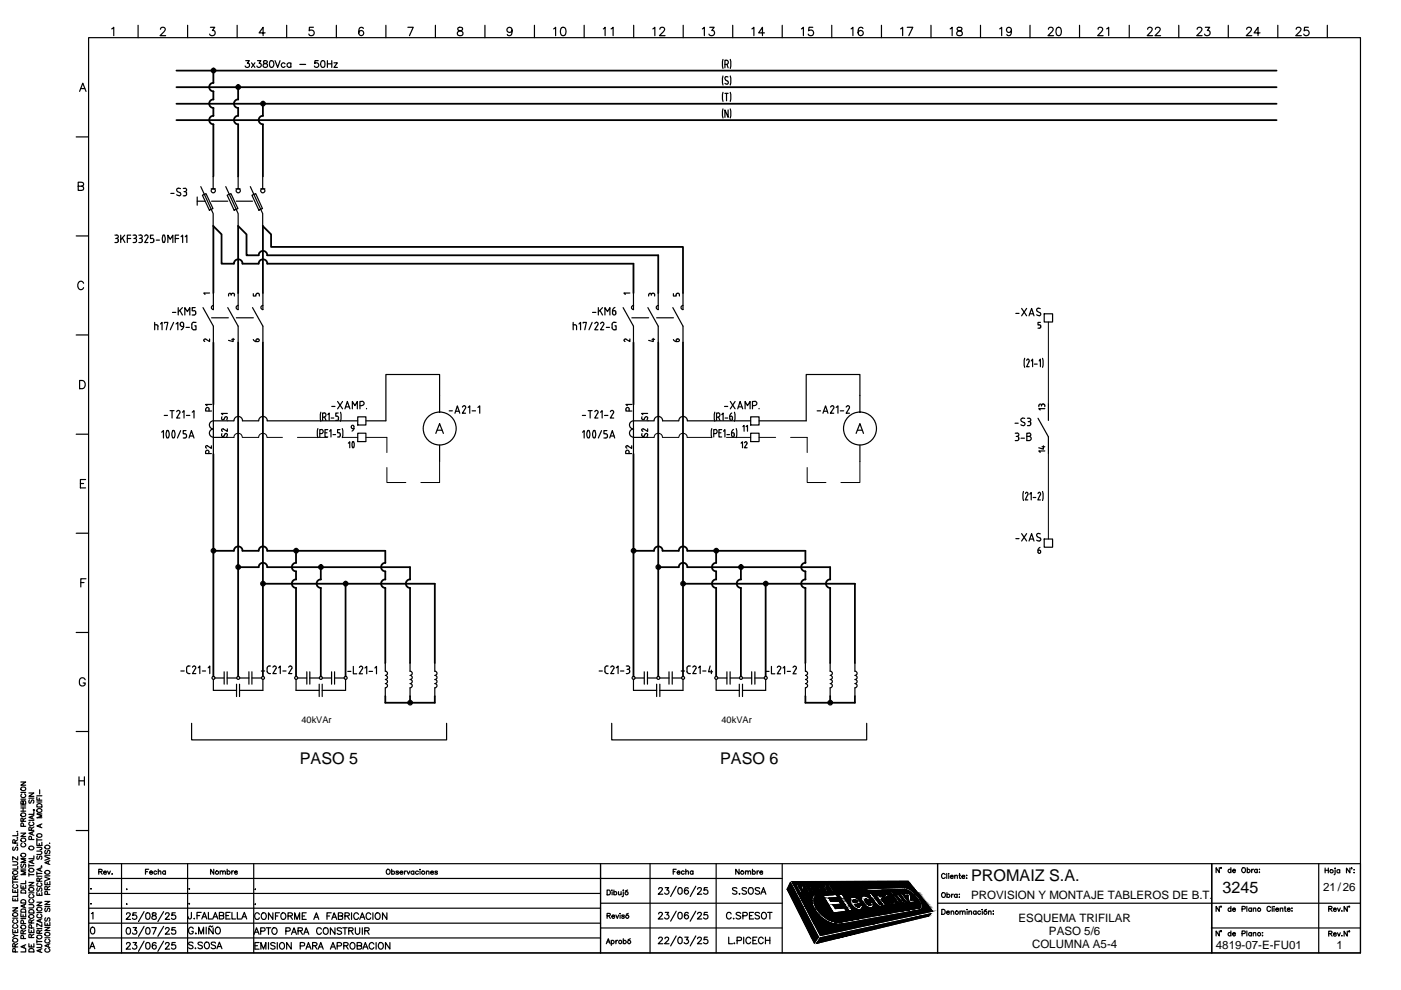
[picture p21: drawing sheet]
<svg xmlns="http://www.w3.org/2000/svg" width="297mm" height="210mm" viewBox="0 0 297 210" stroke-linecap="round" stroke-linejoin="round" font-family="sans-serif">
<defs><g id="words">
<g font-size="3.4">
<text x="63.6" y="162">PASO 5</text>
<text x="152.7" y="162">PASO 6</text>
<text x="205.9" y="186.8">PROMAIZ S.A.</text>
<text x="259.2" y="189.3">3245</text>
</g>
<g font-size="2.4">
<text x="205.9" y="190.7">PROVISION Y MONTAJE TABLEROS DE B.T.</text>
<text x="280.5" y="189">21/26</text>
<text x="216" y="195.4">ESQUEMA TRIFILAR</text>
<text x="218.8" y="201.1">COLUMNA A5-4</text>
<text x="222.4" y="198.3">PASO 5/6</text>
<text x="257.8" y="201.2">4819-07-E-FU01</text>
<text x="283.4" y="201.2">1</text>
</g>
<g font-size="2">
<text x="63.9" y="153.4">40kVAr</text>
<text x="153" y="153.4">40kVAr</text>
</g>
</g></defs>
<g fill="none" stroke="#000" stroke-width=".25">
<path d="M16.9 19.4l.7-1.8 .6 1.8M17.1 18.8h.9M18.8 8h269.6v194h-269.6h269.6v-18.9h-269.6v18.9zM23.7 6.1l.4-.3v1.8M29.3 5.4v2.6M34 6.2l.4-.4 .6 .2a.55 .55 0 0 1-.2 .7l-.9 .9h1.2M39.8 5.4v2.6M44.6 5.8h.9l-.5 .7a.59 .59 0 0 1 .5 .9 .59 .59 0 0 1-1.1-.2M50.3 5.4v2.6M52.1 12.9h.8l-.5 .5a.47 .47 0 0 1 .5 .4 .47 .47 0 0 1-.4 .5 .47 .47 0 0 1-.5-.3M53.3 13.3l.7 1M54 13.3l-.7 1"/>
<path d="M54.6 12.9h.7l-.4 .5a.46 .46 0 0 1 .4 .7 .46 .46 0 0 1-.8-.1M55.9 12.9v.4l.4 .2a.4 .4 0 0 1 .4 .4 .4 .4 0 0 1-.3 .4l-.5-.1-.1-.4 .2-.3 .6-.2 .1-.2a.54 .54 0 0 0-.8-.2zM56.2 7h-1.3l.9-1.2v1.8M57.3 12.9a.43 .43 0 0 1 .7 .3l.1 .3a.66 .66 0 0 1-.6 .8 .98 .98 0 0 1-.2-1.4zM58.3 12.9l.6 1.4 .5-1.4M60.4 13.5a.45 .45 0 0 0-.6 0 .45 .45 0 0 0 0 .6 .45 .45 0 0 0 .6 0M60.8 5.4v2.6M61.7 13.5a.45 .45 0 0 0-.7 0 .45 .45 0 0 0 0 .6 .45 .45 0 0 0 .7 0M61.7 13.3v1M63.6 13.7h1.2M66.4 5.8h-.8v.7a.61 .61 0 0 1 .9 0 .61 .61 0 0 1-.1 1 .61 .61 0 0 1-.9-.3M67.5 12.9h-.7l-.1 .6a.5 .5 0 0 1 .8-.1 .5 .5 0 0 1-.1 .8 .5 .5 0 0 1-.7-.2"/>
<path d="M68.2 12.9a.43 .43 0 0 1 .7 .3v.3a.6 .6 0 0 1-.5 .8 .89 .89 0 0 1-.2-1.4zM69.4 12.9v1.4M69.4 13.5h.9M70.3 12.9v1.4M70.8 13.3h.7l-.7 1h.7M71.3 5.4v2.6M77 6a.49 .49 0 0 0-.7-.1 1.04 1.04 0 0 0 .3 1.7 .54 .54 0 0 0 .5-.6 .54 .54 0 0 0-.5-.5 .54 .54 0 0 0-.5 .5M81.8 5.4v2.6M86.5 5.8h1.1l-.8 1.8M92.3 5.4v2.6M97.1 5.9a.36 .36 0 0 0 .2 .6 .64 .64 0 0 1 .7 .2 .64 .64 0 0 1 0 .8l-.6 .1a.51 .51 0 0 1-.5-.6 .51 .51 0 0 1 .6-.5h.3a.36 .36 0 0 0 .2-.6zM102.8 5.4v2.6"/>
<path d="M108.6 6.4a.55 .55 0 0 1-.8 .4 .55 .55 0 0 1-.2-.8 .55 .55 0 0 1 .9 0 1.23 1.23 0 0 1-.4 1.6l-.5-.1v-.2M113.3 5.4v2.6M117.4 6.1l.4-.3v1.8M119.1 5.9a.58 .58 0 0 1 .8 .2 .9 .9 0 0 1-.6 1.5 1.14 1.14 0 0 1-.2-1.7zM123.9 5.4v2.6M127.9 6.1l.4-.3v1.8M129.6 6.1l.4-.3v1.8M134.4 5.4v2.6M138.4 6.1l.4-.3v1.8M139.9 6.2l.3-.4 .6 .2a.55 .55 0 0 1-.1 .7l-.9 .9h1.2M144.9 5.4v2.6M148.9 6.1l.4-.3v1.8"/>
<path d="M150.5 5.8h.9l-.5 .7a.59 .59 0 0 1 .4 .9 .59 .59 0 0 1-1-.2M153.3 12.6l-.1 .8 .1 1.1M153.3 16.1l-.1 .8 .1 1.1M153.3 19.6l-.1 .7 .1 1.2M153.7 13.7h.4a.45 .45 0 0 0 .3-.5 .45 .45 0 0 0-.4-.4h-.3v1.6M153.7 19.8h.7M153.7 17.7l.4 .1M153.8 17l.4 .2M154 19.8v1.6M154.1 13.7l.3 .7M154.3 17.2l.1 .4-.3 .3M154.3 16.3a.38 .38 0 0 0-.5 .1 .38 .38 0 0 0 0 .5"/>
<path d="M154.8 12.6l.2 .8-.2 1.1M154.8 16.1l.2 .8-.2 1.1M154.8 19.6l.2 .7-.2 1.2M155.3 5.4v2.6M159.4 6.1l.4-.3v1.8M162.1 7h-1.2l.8-1.2v1.8M165.8 5.4v2.6M169.9 6.1l.4-.3v1.8M172.3 5.8h-.8l-.1 .7a.61 .61 0 0 1 1 0 .61 .61 0 0 1-.2 1 .61 .61 0 0 1-.8-.3M176.3 5.4v2.6M180.5 6.1l.3-.3v1.8M183 6a.52 .52 0 0 0-.8-.1 1.02 1.02 0 0 0 .3 1.7 .55 .55 0 0 0 .5-.6 .55 .55 0 0 0-.5-.5 .55 .55 0 0 0-.6 .5"/>
<path d="M186.9 5.4v2.6M191 6.1l.4-.3v1.8M192.3 5.8h1.2l-.8 1.8M197.4 5.4v2.6M201.5 6.1l.4-.3v1.8M203 5.9a.36 .36 0 0 0 .2 .6 .64 .64 0 0 1 .7 .2 .64 .64 0 0 1 0 .8l-.6 .1a.51 .51 0 0 1-.5-.6 .51 .51 0 0 1 .6-.5h.3a.36 .36 0 0 0 .2-.6zM207.9 5.4v2.6M211.9 6.1l.5-.3v1.8M214.4 6.4a.53 .53 0 0 1-.7 .4 .53 .53 0 0 1-.2-.8 .53 .53 0 0 1 .9 0 1.23 1.23 0 0 1-.5 1.6l-.3-.1-.1-.2M218.4 5.4v2.6M222.3 6.2l.3-.4 .6 .2a.55 .55 0 0 1-.2 .7l-.8 .9h1.2M224.1 5.9a.53 .53 0 0 1 .8 .2 .9 .9 0 0 1-.5 1.5 1.14 1.14 0 0 1-.3-1.7z"/>
<path d="M228.9 5.4v2.6M232.8 6.2l.1-.2 .2-.2 .6 .2a.55 .55 0 0 1-.2 .7l-.8 .9h1.2M234.6 6.1l.5-.3v1.8M239.4 5.4v2.6M243.3 6.2l.4-.4 .5 .2a.55 .55 0 0 1-.2 .7l-.8 .9h1.2M245 6.2l.3-.4 .6 .2a.55 .55 0 0 1-.2 .7l-.8 .9h1.2M249.9 5.4v2.6M253.8 6.2l.4-.4 .5 .2a.55 .55 0 0 1-.1 .7l-.9 .9h1.2M255.6 5.8h.9l-.5 .7a.59 .59 0 0 1 .4 .9 .59 .59 0 0 1-1-.2M260.4 5.4v2.6M264.3 6.2l.4-.4 .5 .2a.55 .55 0 0 1-.1 .7l-.9 .9h1.2M267.2 7h-1.3l.8-1.2v1.8"/>
<path d="M270.9 5.4v2.6M274.8 6.2l.4-.4 .5 .2a.55 .55 0 0 1-.1 .7l-.9 .9h1.2M277.4 5.8h-.8l-.1 .7a.61 .61 0 0 1 .9 0 .61 .61 0 0 1-.1 1 .61 .61 0 0 1-.9-.3M281.4 5.4v2.6M16.2 29h2.6M16.6 39.5l1-.1 .1-.3-.1-.4-1-.1v1.8h.7l.4-.3a.46 .46 0 0 0-.4-.6M37.8 39.9l-.3 .1v.3l.6 .5M37.8 39.9l.5 .1M38.8 39.9h.4M39.2 39.9a.36 .36 0 0 1 .4 .4 .36 .36 0 0 1-.4 .3l.4 .4M42.6 39.6l2.6 5.7v2.6M45.2 37.4v2.6"/>
<path d="M47.9 39.6l2.6 5.7v2.6M50.5 37.4v2.6M53.1 39.6l2.6 5.7v2.6M55.7 37.4v2.6M153.3 23.1l-.1 .8 .1 1.1M154.4 23.3v1.6l-.7-1.6v1.6M154.8 23.1l.2 .8-.2 1.1M16.2 50h2.6M24.4 49.9h.3M24.4 51.4h.3M24.5 50.6h.2M24.7 49.8a.36 .36 0 0 1 .4 .4 .36 .36 0 0 1-.4 .3l.4 .4"/>
<path d="M25 50.9v.2M25.1 51.1l-.4 .3M25.6 49.9v1.5M25.9 50.4l.6 1M26.4 49.9l-.8 .9M27 50.6h.7M27.7 49.9h-.7v1.5M28.2 49.9h.4M28.4 50.6h.2M28.6 49.8a.36 .36 0 0 1 .3 .4 .36 .36 0 0 1-.3 .3l.3 .4M28.9 51.1l-.1 .3h-.6M28.9 50.9v.2"/>
<path d="M29.4 49.9h.4M29.6 50.6h.2M29.8 49.8a.36 .36 0 0 1 .4 .4 .36 .36 0 0 1-.4 .3l.4 .4M30.2 50.9v.2M30.2 51.1l-.2 .3h-.6M30.7 50.1l.2-.3a.36 .36 0 0 1 .4 .1 .36 .36 0 0 1 0 .5M31.3 50.4l-.6 1h.7M31.9 51.4h.3M32.3 50.5l.3 .4M32.5 49.9h-.6v.7h.3M32.6 50.9v.2M32.6 51.1l-.3 .3"/>
<path d="M33.1 50.9h.7M34.9 49.9a1.46 1.46 0 0 1 0 1.4M34.9 49.9l-.2-.1a1.18 1.18 0 0 0 0 1.6l.2-.1M35.6 51.4v-1.5l.5 .8 .5-.8v1.5M36.2 41h.7M37.2 50.6h.7M37.5 41.3l.5 .2M37.9 49.9h-.7v1.5M38.1 40.8l.2 .4-.3 .3M38.4 50.2l.3-.3v1.5M38.8 41.5h.4M39 40.6h.2"/>
<path d="M39.3 50.2l.3-.3v1.5M39.5 41v.2M39.6 41.2l-.4 .3M41.8 42.7h1.7M41.8 41.8v1.7M42.9 41.4l.8-.4 1.5 3.2-.8 .4zM44.8 40h.9M44.9 42.7h3.4M48.2 41.4l.8-.4 1.4 3.2-.8 .4zM50 40h.9M50.1 42.7h3.4M53.4 41.4l.8-.4 1.5 3.2-.8 .4z"/>
<path d="M55.3 40h.9M16.2 71h2.6M17.7 60.1a.63 .63 0 0 0-.7-.5 .63 .63 0 0 0-.5 .7v.4a.63 .63 0 0 0 .5 .7 .63 .63 0 0 0 .7-.4M32.8 68.9h.6l.1 .3M32.8 68.4v1.5M33.5 69.2v.7M34 68.7l.4-.3v1.5M34.9 68.5v-.1h.7l-.4 1.5M36.6 66.2h.7M36.8 68.4l-.7 1.5M37.3 68.7l.4-.3v1.5M37.8 65.2v1.6"/>
<path d="M38.1 65.8l.6 1M38.6 69.2a.41 .41 0 0 1-.5-.3 .41 .41 0 0 1 .3-.5 .41 .41 0 0 1 .5 .3v.5h-.3M38.7 65.2l-.9 1M38.9 69.2l-.1 .4-.4 .3M39.2 66.8v-1.6l.5 .9 .5-.9v1.6M39.4 69.4h.8M40.7 68.8v.9l.4 .2M41.1 68.4h.5M41.1 68.3l-.4 .2v.3M41.2 65.9l.3 .3M41.3 69.1h.3v.8h-.5M41.4 65.2h-.6v.7h.3"/>
<path d="M41.5 66.2v.2M41.5 66.4l-.2 .3-.5 .1M43 65.2l2.2 4v3.4M44.4 71.9v.5l-.9-.5-.3 .2 .2 .3M44.4 62.1h-1.2l.3 .3M44.9 67.4h3.5M45.2 62.1l.1 3.5a.44 .44 0 0 1-.5-.4 .44 .44 0 0 1 .5-.4M48.3 65.2l2.2 4v3.4M48.5 62.5v.3M49 62.5v.1M49.1 72h.6M49.3 62.2h.1"/>
<path d="M49.3 62.2l-.3 .2-.1-.2h-.3l-.1 .2M49.4 71.7v.7l-.9-.2M49.5 62.2l.2 .2M49.7 62.5v.3M50.1 67.4h3.6M50.5 62.1v3.5a.44 .44 0 0 1-.4-.4 .44 .44 0 0 1 .4-.4M53.5 65.2l2.2 4v3.4M53.7 72l.6 .4M53.7 62.3v.5h.6v-.3M54.4 71.9a.31 .31 0 0 1 .5 0 .31 .31 0 0 1-.2 .5h-.4zM54.6 62.2h.1M54.6 62.2l-.3 .2"/>
<path d="M54.7 62.2l.3 .2M55 62.5v.3M55.7 62.1l.1 3.5a.44 .44 0 0 1-.5-.4 .44 .44 0 0 1 .5-.4M121.5 68.9h.6l.1 .3M121.5 68.4v1.5M122.2 69.2v.7M122.8 68.7l.3-.3v1.5M123.6 68.5v-.1h.7l-.3 1.5M125.5 68.4l-.6 1.5M125.6 66.2h.8M126.5 68.3a.36 .36 0 0 1 .3 .6M126.5 68.4l-.4 .2"/>
<path d="M126.7 68.9l-.6 1h.7M126.9 65.2v1.6M127.2 65.8l.5 1M127.7 68.3a.36 .36 0 0 1 .3 .6M127.7 68.4l-.4 .2M127.7 65.2l-.8 1M128 68.9l-.7 1h.7M128.3 66.8v-1.6l.5 .9 .5-.9v1.6M128.6 69.4h.6M129.8 68.8v.9l.4 .2M129.9 66.4a.36 .36 0 0 0 .3 .4 .36 .36 0 0 0 .4-.4M129.9 65.9v.5"/>
<path d="M129.9 65.9h.3M130.2 68.4h.4M130.2 65.9h.3l.1 .3M130.2 68.3l-.4 .2v.3M130.4 69.1h.2v.8h-.4M130.4 65.2l-.5 .4v.3M130.5 66.2v.2M132.1 65.2l2.2 4v3.4M133.5 71.9v.5l-.9-.5-.3 .2 .2 .3M133.5 62.1h-1.2l.3 .3M134 67.4h3.5M134.3 62.1v3.5a.44 .44 0 0 1-.4-.4 .44 .44 0 0 1 .4-.4"/>
<path d="M137.4 65.2l2.2 4v3.4M137.5 62.5v.3M138.1 62.5v.1M138.2 72h.6M138.4 62.2h.1M138.4 62.2l-.3 .2-.1-.2h-.3l-.1 .2M138.5 71.7v.7l-1-.2M138.5 62.2l.3 .2M138.8 62.5v.3M139.2 67.4h3.6M139.6 62.1v3.5a.44 .44 0 0 1-.5-.4 .44 .44 0 0 1 .5-.4M142.6 65.2l2.2 4v3.4"/>
<path d="M142.8 72l.5 .4M142.8 62.3v.5h.6v-.3M143.4 71.9a.31 .31 0 0 1 .5 0 .31 .31 0 0 1-.1 .5h-.4zM143.6 62.2h.1M143.6 62.2l-.2 .2M143.8 62.2l.2 .2M144 62.5v.3M144.8 62.1v3.5a.44 .44 0 0 1-.4-.4 .44 .44 0 0 1 .4-.4M215.4 66.4h.7M216.6 65.4l1.1 1.6M217.3 76l-.2 .7 .2 1.2M217.7 65.4l-1.1 1.6"/>
<path d="M217.7 76.4l.2-.3 .3 .4-.5 1.3h.5M218.2 67l.5-1.6 .5 1.6M218.3 66.5h.8M218.6 76.5l.3-.4v1.7M219.3 77.2h.6M219.8 66.7l.5 .2M220.3 76.5l.3-.4v1.7M220.4 68.9l.3 .2M220.5 66.3l.2 .4-.4 .3M220.6 65.4a.41 .41 0 0 0-.7 0 .41 .41 0 0 0 .1 .6l.4 .3M220.6 68.4h-.5v.5h.3M220.6 69.2v.1"/>
<path d="M220.7 69.3l-.2 .2-.4 .1M221 76l.2 .7-.2 1.2M221.4 66.5h1.8v1.8h-1.8zM16.2 92.1h2.6M16.9 80.7h.6a.92 .92 0 0 1 .6 .8 .92 .92 0 0 1-.6 .9h-.6zM34.3 91.6l.4-.3v1.6M34.8 88.1h.7M35.4 91.4a1.46 1.46 0 0 0 0 1.4M35.7 91.4a1.08 1.08 0 0 1-.2 1.5l-.2-.1M35.7 91.4h-.4M36.1 87.1h.8M36.5 87.1v1.5"/>
<path d="M36.6 91.4a1.46 1.46 0 0 0 0 1.4M36.9 91.4a1.08 1.08 0 0 1-.1 1.5l-.2-.1M36.9 91.4h-.3M37.5 87.3l.2-.2a.36 .36 0 0 1 .4 0 .36 .36 0 0 1 0 .5l-.6 1h.6M38.3 91.3l-.7 1.6M38.7 87.4l.3-.3v1.5M38.8 92.9h.4M39.2 92a.37 .37 0 0 1 .3 .5M39.4 91.3h-.6v.7h.4M39.5 88.1h.7M39.6 92.5l-.4 .4M40.1 92.9l.5-1.6 .5 1.6"/>
<path d="M40.2 92.4h.8M40.8 87.4l.3-.3v1.5M43.6 86.8v.4h1.3M43.6 86.7a.36 .36 0 0 1 .4-.3 .36 .36 0 0 1 .4 .3M44 94.5l-.4 .1 .2 .4M44.3 95.8v.4M44.3 95.8a.36 .36 0 0 0-.4-.4 .36 .36 0 0 0-.3 .4v.4h1.2M44.3 86.8v.4M44.8 94.5v.6l-.8-.5M44.9 85.8h-1.3l.3 .2M45.2 85.8v10.5M45.2 92.7h3.1"/>
<path d="M47 91.9v.4l.2 .3 .3-.2 .2-.3M47 88.4v.5l.4 .1 .1-.1M47.4 91l-.4 .1 .2 .4M47.7 92l.1-.1 .3 .1v.6M47.7 88.5l.1-.1h.3v.6M47.7 88.5l-.2 .4M48.2 90.9v.6l-.8-.5M48.2 87.7h-1.3l.3 .2M51.4 89.2a.91 .91 0 0 0-.9-.9 .91 .91 0 0 0-.9 .9h-4.3a.87 .87 0 0 0-.9 .9 .87 .87 0 0 0 .9 .9 .87 .87 0 0 0-.9 .8 .87 .87 0 0 0 .9 .9M56.6 89.2h19.2M56.7 89.2a.91 .91 0 0 0-.9-.9 .91 .91 0 0 0-1 .9h-3.4M67.4 90.9l-.1 .7 .1 1.2"/>
<path d="M67.8 91.9h.4a.43 .43 0 0 0 .3-.4 .43 .43 0 0 0-.4-.4h-.3v1.6M68 87.4l-.1 .8 .1 1.1M68.4 88.5h.3M68.7 87.6h-.3v1.5M68.8 87.5a.45 .45 0 0 1 .3 .5 .45 .45 0 0 1-.3 .4M68.8 88.5l.3 .6M68.9 91.8h.4M69.5 87.9l.3-.3v1.5M69.5 91.1h-.6v1.6h.6M69.9 91.4l.3-.3v1.6M70.2 88.6h.6M70.3 86.2h.7"/>
<path d="M70.6 92.1h.5M71.6 85.1l1 1.6M71.7 87.6h-.5v.7h.4l.2 .3M71.7 88.6v.2M71.8 88.8l-.2 .3h-.4M72.1 91.1h-.5v.7h.4l.1 .5M72.2 92.3l-.2 .3-.4 .1M72.2 87.4l.1 .8-.1 1.1M72.6 90.9l.1 .7-.1 1.2M72.6 85.1l-1 1.6M73.1 86.7l.5-1.6 .6 1.6M73.3 86.3h.7"/>
<path d="M73.9 94l.3-.3v1.2M74.5 90.6v-.3l.4-.1 .1 .6-.3 .1M74.5 90.6l.3 .3M74.7 93.7l.2-.1 .2 .4-.1 .8M74.7 94.9h.3M74.7 86.7v-1.6l.6 .9 .5-.9v1.6M74.8 93.7l-.2 .6 .2 .5M75 90.8l-.4 .6M75.8 88.4h1.8v1.7h-1.8zM75.8 91.8h1.8v1.8h-1.8zM76.3 86h.4M76.7 85.1h-.4v1.6"/>
<path d="M76.8 85.1a.44 .44 0 0 1 .4 .4 .44 .44 0 0 1-.4 .5M77.7 86.6v.1M92.4 91.9l.8-2.1 .8 2.1M92.7 91.2h1M93.2 87.4v-8h-11.4v9.8h-4.2M93.2 94.4v3.5M95.2 87.1h.7M96.5 87.6l.5-1.6 .5 1.6M96.6 87.2h.8M98 86.3l.2-.2h.4l.1 .5M98.7 86.6l-.7 1h.7M99.3 86.4l.3-.4v1.6"/>
<path d="M100.1 87.1h.7M101.3 86.4l.4-.4v1.6M123.5 88.1h.6M123.5 91.6l.4-.3v1.6M124.6 91.4a1.08 1.08 0 0 0 .2 1.5l.2-.1 .1-.7-.2-.7M124.7 87.1h.8M125 91.4h-.4M125.1 87.1v1.5M125.8 91.4a1.08 1.08 0 0 0 .2 1.5l.2-.1M126.1 87.3l.2-.2a.36 .36 0 0 1 .4 0 .36 .36 0 0 1 .1 .5M126.1 91.4a1.46 1.46 0 0 1 0 1.4M126.2 91.4h-.4"/>
<path d="M126.7 87.6l-.6 1h.7M127.3 87.4l.4-.3v1.5M127.5 91.3l-.6 1.6M128.2 88.1h.7M128.7 91.3h-.7v.7h.6l.2 .3M128.8 92.4v.1M128.8 92.5l-.2 .3-.6 .1M129.3 92.9l.5-1.6 .5 1.6M129.4 87.3l.2-.2a.36 .36 0 0 1 .4 0 .36 .36 0 0 1 .1 .5M129.4 92.4h.8M130 87.6l-.6 1h.7M133.1 94.5l-.4 .1 .2 .4"/>
<path d="M133.4 96.2v-.4a.36 .36 0 0 0-.4-.4 .36 .36 0 0 0-.3 .4v.4h1.2M133.4 86.8v.4M133.4 86.7a.36 .36 0 0 0-.4-.3 .36 .36 0 0 0-.3 .4v.4h1.3M133.9 94.5v.6l-.8-.5M134 85.8h-1.3l.3 .2M134.3 92.7h3.1M134.3 85.8v10.5M136.1 91.9a.38 .38 0 0 0 0 .5 .38 .38 0 0 0 .4 .1l.1-.1M136.1 88.4a.38 .38 0 0 0 0 .4 .38 .38 0 0 0 .4 .2l.1-.1M136.8 92.1l-.2 .3M136.8 88.5l-.2 .4M136.8 92l.1-.1 .4 .1-.1 .6"/>
<path d="M136.8 88.5l.1-.1h.4l-.1 .6M137.3 90.9v.6l-.8-.5h-.3l-.1 .2 .2 .3M137.3 87.7h-1.3l.3 .2M140.5 89.2a.91 .91 0 0 0-.9-.9 .91 .91 0 0 0-.9 .9h-4.4a.87 .87 0 0 0-.8 .9 .87 .87 0 0 0 .8 .9 .87 .87 0 0 0-.8 .8 .87 .87 0 0 0 .8 .9M145.7 89.2h13.5M145.7 89.2a.91 .91 0 0 0-.9-.9 .91 .91 0 0 0-.9 .9h-3.5M150.9 90.9l-.1 .7 .1 1.2M151.3 91.9h.4M151.6 87.4l-.2 .8 .2 1.1M151.7 91.1h-.4v1.6M151.7 91a.45 .45 0 0 1 .3 .5 .45 .45 0 0 1-.3 .4M151.9 88.5h.4"/>
<path d="M152.3 87.6h-.4v1.5M152.3 87.5a.45 .45 0 0 1 .3 .5 .45 .45 0 0 1-.3 .4M152.3 88.5l.3 .6M152.4 91.8h.5M153 87.9l.3-.3v1.5M153 91.1h-.6v1.6h.6M153.4 91.4l.3-.3v1.6M153.6 86.2h.7M153.7 88.6h.6M154.1 92.1h.6M154.7 88.3v.5M154.7 88.3h.3"/>
<path d="M154.8 88.8l.2 .3 .3-.3M154.8 85.1l1.1 1.6M155 88.3l.3 .3M155.1 91.8h.4l.2 .3M155.1 91.8v.5M155.1 92.3l.3 .4 .3-.4M155.1 87.6l-.4 .7M155.3 88.6v.2M155.5 91l-.4 .7M155.6 92.1v.2M155.7 87.4l.2 .8-.2 1.1M155.9 85.1l-1.1 1.6"/>
<path d="M156.1 90.9l.1 .7-.1 1.2M156.4 86.7l.5-1.6 .6 1.6M156.5 86.3h.8M157.1 94l.3-.3v1.2M157.5 90.5l.3-.3v1.2M157.9 93.9l.2-.2 .3 .3-.6 .9h.6M158 86.7v-1.6l.5 .9 .5-.9v1.6M158.2 90.5l.3-.3v1.2M159.2 88.4h1.7v1.7h-1.7zM159.2 91.8h1.7v1.8h-1.7zM159.5 86h.5M160 85.1h-.5v1.6"/>
<path d="M160 85.1a.44 .44 0 0 1 .5 .4 .44 .44 0 0 1-.5 .5M160.9 86.6v.1M173.3 87.1h.7M174.5 87.6l.5-1.6 .5 1.6M174.7 87.2h.7M176.1 86.3l.2-.2h.3l.2 .5M176.7 86.6l-.6 1h.7M177.3 86.4l.4-.4v1.6M178.2 87.1h.7M179.4 86.3l.2-.2h.3l.2 .5M180 86.6l-.6 1h.7M181.5 91.9l.8-2.1 .8 2.1"/>
<path d="M181.8 91.2h1M182.3 87.4v-8h-11.4v9.8h-10M182.3 94.4v3.5M215.2 89.7h.7M215.3 91.8h.3M215.3 93.4h.3M215.5 92.5h.1M215.7 91.8a.36 .36 0 0 1 .3 .4 .36 .36 0 0 1-.3 .3l.3 .4M216 92.9a.35 .35 0 0 1-.3 .5M216.5 92.9h.7M216.8 88.7l-.3 .1-.1 .3 .7 .5M216.8 88.6l.4 .1"/>
<path d="M217.1 89.6a.4 .4 0 0 1 .1 .6 .4 .4 0 0 1-.6 0l-.2-.1M217.7 92.5h.5M217.8 88.7h.4a.38 .38 0 0 1 .3 .5 .38 .38 0 0 1-.5 .2M218.2 91.8h-.5v1.6h.5a.44 .44 0 0 0 .4-.4 .44 .44 0 0 0-.4-.5M218.2 91.8a.36 .36 0 0 1 .4 .4 .36 .36 0 0 1-.4 .3M218.2 89.4l.4 .3M218.5 89.7v.2M218.6 89.9l-.2 .3h-.6M220.1 88.7l2.2 3.9v3.5M220.2 86v.2M220.8 86v.1M220.9 94.7h.6"/>
<path d="M221.1 85.7h.3l.1 .2M221.1 85.7l-.3 .2-.1-.2h-.3l-.1 .2M221.2 94.5v.7l-1-.3M221.5 95.6h-1.3l.3 .3M221.5 86.6h-1.3l.3 .3M221.5 86v.2M222.3 85.6v3.5M16.2 113.1h2.6M17 102.5h.7M18.1 101.7h-1.1v1.7h1.1M215.4 114.2h.7M216.6 113.1l1.1 1.6"/>
<path d="M217 104.2l-.1 .8 .1 1.1M217.4 104.6l.1-.1 .3-.1 .1 .5M217.7 113.1l-1.1 1.6M217.9 104.9l-.5 1.1h.5M218.2 114.7l.5-1.6 .5 1.6M218.3 104.8l.3-.4v1.6M218.3 114.3h.8M219.1 105.5h.5M220.1 117.1v-.4h.5v.4M220.1 117.1l.3 .2 .2-.2M220.1 104.6l.1-.1 .3-.1 .1 .5M220.5 114a.4 .4 0 0 1 .1 .6 .4 .4 0 0 1-.6 0l-.2-.1"/>
<path d="M220.5 116.1l-.4 .5M220.5 104.9l-.5 1.1h.6M220.6 113.2a.41 .41 0 0 0-.7 0 .41 .41 0 0 0 .1 .6l.4 .2M221 104.2l.2 .8-.2 1.1M221.4 114.3h1.8v1.7h-1.8zM16.2 134.1h2.6M17.1 123.5h.7M18.2 122.7h-1.1v1.7M16.2 155.1h2.6M18.1 144.1a.63 .63 0 0 0-.8-.4 .63 .63 0 0 0-.5 .7 .83 .83 0 0 0 .5 1h.3a.52 .52 0 0 0 .5-.6h-.5M38.3 142.3h.8M40.3 141.2l-.7 .2v1l.2 .3 .5 .1"/>
<path d="M40.6 153.4v3.5h54.1v-3.5M41.2 141.2a.36 .36 0 0 1 .3 .6l-.7 1h.7M41.2 141.2l-.4 .3M42 141.6l.4-.4v1.6M42.9 142.3h.7M44.1 141.6l.4-.4v1.6M45.2 144v2.4h5M45.5 143.7h2M47.5 142.4v2.7M48.2 142.4v2.7M48.2 143.7h2M50.2 145.1v2.6"/>
<path d="M50.8 143.7h2M50.8 145.1v2.6M52.8 142.4v2.7M53.4 143.7h2M53.4 142.4v2.7M55.4 142.3h.7M55.7 144v2.4h-4.9M56.6 141.6v.8M56.7 142.4l.4 .4M57.1 142.8h.2M57.1 141.2h.2M57.1 141.2l-.4 .4"/>
<path d="M57.9 141.5l.2-.3a.36 .36 0 0 1 .4 .1 .36 .36 0 0 1 0 .5M58.5 141.8l-.6 1h.7M59.1 141.6l.3-.4v1.6M60 142.3h.6M61.2 141.5l.2-.3a.36 .36 0 0 1 .4 .1 .36 .36 0 0 1 .1 .5l-.7 1h.7M62.8 144v2.4h4.9M63.1 143.7h2M65.1 142.4v2.7M65.7 143.7h2M65.7 142.4v2.7M67.7 145.1v2.6M68.3 143.7h2"/>
<path d="M68.3 145.1v2.6M70.3 142.4v2.7M70.9 143.7h2M70.9 142.4v2.7M73.3 144v2.4h-5M73.7 142.4h.7M74.9 141.3v1.6h.7M76.2 141.5l.2-.2a.36 .36 0 0 1 .4 .1 .36 .36 0 0 1 .1 .4M76.8 141.8l-.7 1.1h.8M77.4 141.6l.4-.3v1.6M78.3 142.4h.7M79.5 141.6l.3-.3v1.6"/>
<path d="M81.7 140.6v1.8M81.7 145.8v1.8M81.7 142.3a.44 .44 0 0 1 .5 .5 .44 .44 0 0 1-.5 .4 .44 .44 0 0 1 .5 .4 .44 .44 0 0 1-.5 .5 .42 .42 0 0 1 .5 .4 .42 .42 0 0 1-.5 .4 .44 .44 0 0 1 .5 .5 .44 .44 0 0 1-.5 .4M86.9 140.6v1.8M86.9 145.8v1.8M87 142.3a.44 .44 0 0 1 .4 .5 .44 .44 0 0 1-.4 .4 .44 .44 0 0 1 .4 .4 .44 .44 0 0 1-.4 .5 .42 .42 0 0 1 .4 .4 .42 .42 0 0 1-.4 .4 .44 .44 0 0 1 .4 .5 .44 .44 0 0 1-.4 .4M92.2 140.6v1.8M92.2 145.8v1.8M92.2 142.3a.44 .44 0 0 1 .5 .5 .44 .44 0 0 1-.5 .4 .44 .44 0 0 1 .5 .4 .44 .44 0 0 1-.5 .5 .42 .42 0 0 1 .5 .4 .42 .42 0 0 1-.5 .4 .44 .44 0 0 1 .5 .5 .44 .44 0 0 1-.5 .4M127 142.3h.7M128.9 141.2a.49 .49 0 0 0-.6 .4v.8a.54 .54 0 0 0 .6 .4M129.5 141.5l.2-.3a.36 .36 0 0 1 .4 .1 .36 .36 0 0 1 0 .5l-.6 1h.7"/>
<path d="M129.7 153.4v3.5h54.1v-3.5M130.7 141.6l.3-.4v1.6M131.6 142.3h.7M132.8 141.2h.3a.38 .38 0 0 1 .4 .5 .38 .38 0 0 1-.5 .2M133.1 141.9a.45 .45 0 0 1 .4 .4 .45 .45 0 0 1-.4 .5h-.3M134.3 144v2.4h4.9M134.6 143.7h2M136.6 142.4v2.7M137.3 143.7h1.9M137.3 142.4v2.7M139.2 145.1v2.6M139.9 143.7h1.9"/>
<path d="M139.9 145.1v2.6M141.8 142.4v2.7M142.5 143.7h2M142.5 142.4v2.7M144.4 142.3h.7M144.8 144v2.4h-4.9M146 142.8h.4M146 141.2h.4M146.1 141.2l-.4 .2v1l.4 .4M146.9 141.5l.2-.3a.36 .36 0 0 1 .4 .1 .36 .36 0 0 1 0 .5M147.5 141.8l-.6 1h.7M148.1 141.6l.3-.4v1.6"/>
<path d="M149 142.3h.7M150.6 141.2l-.4 1.2h.9M150.8 142.1v.7M151.8 144v2.4h4.9M152.2 143.7h1.9M154.1 142.4v2.7M154.8 143.7h1.9M154.8 142.4v2.7M156.7 145.1v2.6M157.4 143.7h2M157.4 145.1v2.6M159.4 142.4v2.7"/>
<path d="M160 143.7h2M160 142.4v2.7M162.3 144v2.4h-4.9M162.3 142.4h.8M163.6 141.3v1.6h.7M165.2 141.3l-.4 .2M165.2 141.3a.36 .36 0 0 1 .3 .5l-.7 1.1h.7M166 141.6l.4-.3v1.6M166.9 142.4h.7M168.1 141.5l.2-.2a.36 .36 0 0 1 .5 .1 .36 .36 0 0 1 0 .4M168.8 141.8l-.7 1.1h.7M170.8 140.6v1.8"/>
<path d="M170.8 142.3a.44 .44 0 0 1 .4 .5 .44 .44 0 0 1-.4 .4 .44 .44 0 0 1 .4 .4 .44 .44 0 0 1-.4 .5 .42 .42 0 0 1 .4 .4 .42 .42 0 0 1-.4 .4 .44 .44 0 0 1 .4 .5 .44 .44 0 0 1-.4 .4v1.8M176 140.6v1.8M176 142.3a.44 .44 0 0 1 .5 .5 .44 .44 0 0 1-.5 .4 .44 .44 0 0 1 .5 .4 .44 .44 0 0 1-.5 .5 .42 .42 0 0 1 .5 .4 .42 .42 0 0 1-.5 .4 .44 .44 0 0 1 .5 .5 .44 .44 0 0 1-.5 .4v1.8M181.3 140.6v1.8M181.3 142.3a.44 .44 0 0 1 .4 .5 .44 .44 0 0 1-.4 .4 .44 .44 0 0 1 .4 .4 .44 .44 0 0 1-.4 .5 .42 .42 0 0 1 .4 .4 .42 .42 0 0 1-.4 .4 .44 .44 0 0 1 .4 .5 .44 .44 0 0 1-.4 .4v1.8M2.8 179.6l-.1 .3 .1 .4 .4-.2 .1-.5 .4 .1 .1 .4-.2 .2M3.2 178.8v-.6l-.4-.1-.1 .7h1.1M3.6 179.2h.2zM3.6 177.7h.2zM3.6 176.3h.2zM3.8 176.6v.6h-1.1M3.8 178l-.6 .4"/>
<path d="M4.4 176.6h1l-1 .8h1M4.4 165.8h1l-1 .7h1M4.4 172h1M4.4 171.3h1M4.4 170.9h1M4.4 169.4h1M4.4 168h1M4.5 172.5a.49 .49 0 0 1 .6-.1 .49 .49 0 0 1 .2 .6 .51 .51 0 0 1-.6 .1 .51 .51 0 0 1-.2-.6zM4.6 166.9a.52 .52 0 0 1 .6 0 .52 .52 0 0 1 .2 .6 .49 .49 0 0 1-.7 .1 .49 .49 0 0 1-.1-.7zM4.6 178.8a.4 .4 0 0 0-.2 .4 .4 .4 0 0 0 .4 .4 .45 .45 0 0 0 .6-.2 .45 .45 0 0 0-.1-.6h-.1M4.6 168.3a.4 .4 0 0 0-.2 .5 .4 .4 0 0 0 .4 .3 .45 .45 0 0 0 .6-.1 .45 .45 0 0 0-.1-.6l-.1-.1M4.9 174.1v-.5l-.4-.1-.1 .6h1"/>
<path d="M4.9 170l.2-.2h.3v.2v.5h-1l.1-.7h.3l.1 .7M4.9 171.3v.7M5 175.2v-.5l-.4-.2-.2 .2v.5h1M5.4 173.5l-.5 .3M6.1 168.1h1.1l-1.1 .8h1.1M6.1 173.9h1.1M6.1 169.2h1.1M6.3 169.6l-.2 .2 .2 .5 .2-.1 .3-.5 .2-.1 .2 .2-.2 .5M6.4 174.3a.37 .37 0 0 0-.3 .4 .37 .37 0 0 0 .4 .3h.3a.37 .37 0 0 0 .4-.2 .37 .37 0 0 0-.3-.5M6.6 176.1v-.5l-.3-.3-.2 .3v.5h1.1M6.7 178l-.1-.6h-.4l-.1 .6h1.1M6.8 173v.6"/>
<path d="M6.8 176.4v.5M7.1 171.7v.1v-.1l.3 .1M7.2 176.3l-1.1 .4 1.1 .4M7.2 172.9l-1.1 .4 1.1 .4M7.2 172v.7h-1.1M7.2 175.3l-.6 .4M7.8 179.6h.8a.27 .27 0 0 1 .3 .4 .27 .27 0 0 1-.4 .2M7.8 178.6v.7h1.1v-.7M7.8 169v.7h1.1M7.8 177.7v.8M7.8 178.1h1.1M7.8 170h1.1"/>
<path d="M7.8 168.7h1.1M7.9 176.9a.49 .49 0 0 1 .6-.1 .49 .49 0 0 1 .2 .6 .52 .52 0 0 1-.6 .1 .52 .52 0 0 1-.2-.6zM7.9 170.6a.58 .58 0 0 1 .7-.2 .58 .58 0 0 1 .3 .7h-1.1zM8.3 169.2v.5M8.3 178.8v.5M8.4 167.5v.8M8.5 174.9v.4M8.9 174.7l-1.1 .4 1.1 .4M8.9 172.6h-1.1l1.1 .4-1.1 .4h1.1M9.6 179.4a.48 .48 0 0 1 .7-.2 .48 .48 0 0 1 0 .7 .49 .49 0 0 1-.6 0 .49 .49 0 0 1-.1-.5zM10.5 178.8h.1M16.2 176.1h2.6"/>
<path d="M16.7 164.7v1.8M16.7 165.6h1.2M17.9 164.7v1.8M2.7 197v.7h1.1v-.7M2.7 192.5h1.1l-1.1 .7h1.1M2.7 190.4v.6h1.1v-.6M2.7 188.5v.7h1.1v-.7M2.7 182.7h.8l.3 .3-.2 .4h-.9M2.7 198l.5 .4M2.7 194.7h1.1M2.7 187h1.1M2.7 186.7v.7"/>
<path d="M2.7 193.7a.49 .49 0 0 1 .7-.2 .49 .49 0 0 1 .2 .7 .52 .52 0 0 1-.6 .1 .52 .52 0 0 1-.3-.6zM2.9 196.1a.37 .37 0 0 0-.2 .4 .37 .37 0 0 0 .4 .3h.2a.37 .37 0 0 0 .5-.3 .37 .37 0 0 0-.3-.4M2.9 195a.39 .39 0 0 0-.2 .5 .39 .39 0 0 0 .4 .3h.2a.39 .39 0 0 0 .5-.3 .39 .39 0 0 0-.3-.5M2.9 187.6a.39 .39 0 0 0-.2 .4 .39 .39 0 0 0 .4 .3h.2a.39 .39 0 0 0 .4-.3 .39 .39 0 0 0-.2-.4M3.2 186.4v-.6l-.4-.1-.1 .7h1.1M3.2 188.8v.4M3.2 190.6v.4M3.2 197.3v.4M3.8 198.4h-.6l-.5 .4M3.8 189.5v.6h-1.1M3.8 183.7v.6h-1.1M3.8 181.6v.8l-1.1-.8v.8"/>
<path d="M3.8 185.7l-.6 .3M4.4 193.7v.7h1v-.7M4.4 187.6v.7h1v-.7M4.4 194.8h1M4.4 184.3h1M4.5 192.9a.56 .56 0 0 1 .7-.1 .56 .56 0 0 1 .2 .6h-1zM4.5 191a.55 .55 0 0 1 .5-.3 .55 .55 0 0 1 .4 .4v.4h-1zM4.5 181.1a.49 .49 0 0 1 .6-.2 .49 .49 0 0 1 .2 .7 .51 .51 0 0 1-.6 .1 .51 .51 0 0 1-.2-.6zM4.6 188.8h.7l.1 .5h-1zM4.6 183.2l-.2 .3 .2 .4 .2-.1 .4-.6h.1l.1 .3-.1 .4M4.9 198v-.7h-.3l-.2 .2v.5h1M4.9 187.9v.4"/>
<path d="M4.9 194v.4M5 199l-.1-.6h-.4l-.1 .6h1M5 195.8l-.1-.7h-.4l-.1 .7h1M5.1 191.8v.5M5.4 191.7l-1 .4 1 .4M5.4 186.8v.6h-1M5.4 184.6h-1l1 .5-1 .3h1M5.4 182.1h-1l1 .3-1 .5h1M5.4 197.3l-.5 .3M6.1 197v.7h1.1v-.7M6.1 191.8h.9l.2 .3-.2 .4h-.9M6.1 187.1h1.1l-1.1 .7h1.1"/>
<path d="M6.1 189.3h1.1M6.1 185.4h1.1M6.1 183.2v.7M6.1 185.1v.7M6.1 183.5h1.1M6.3 192.9h.7l.2 .7h-1.1zM6.4 190.7a.39 .39 0 0 0-.3 .4 .39 .39 0 0 0 .4 .4 .45 .45 0 0 0 .6-.2 .45 .45 0 0 0-.1-.6h-.1M6.4 189.6a.39 .39 0 0 0-.3 .5 .39 .39 0 0 0 .4 .3h.3a.39 .39 0 0 0 .4-.3 .39 .39 0 0 0-.3-.5M6.6 198.8l-.1-.7h-.3l-.1 .7h1.1M6.6 195.7l-.1-.6h-.3l-.1 .6h1.1M6.6 197.3v.4M6.7 196.8l-.1-.6-.4-.1-.1 .7h1.1"/>
<path d="M6.8 182.4v.6M7.2 182.3l-1.1 .4 1.1 .4M7.2 181.5v.6h-1.1M7.2 198.1l-.6 .3M7.2 195l-.6 .4M7.8 191.3h1.1l-1.1 .7h1.1M7.8 189.2v.7h1.1v-.7M7.8 180.5h.8l.3 .2-.1 .3-.2 .2h-.8M7.8 199.6h1.1M7.8 184.9v.7M7.8 199.2v.8M7.8 196.9h1.1"/>
<path d="M7.8 193.5h1.1M7.8 185.8h1.1M7.8 185.2h1.1M7.9 198.4a.49 .49 0 0 1 .6-.1 .49 .49 0 0 1 .2 .7 .52 .52 0 0 1-.6 0 .52 .52 0 0 1-.2-.6zM7.9 188.2l-.1 .3 .1 .5 .3-.1 .4-.7 .3 .3-.2 .5M7.9 181.5l-.1 .3 .1 .4 .4-.2 .2-.4h.3l.1 .3-.2 .3M8.1 193.9a.37 .37 0 0 0-.3 .4 .37 .37 0 0 0 .4 .3h.3a.37 .37 0 0 0 .4-.3 .37 .37 0 0 0-.3-.4M8.1 187.2a.37 .37 0 0 0-.3 .4 .37 .37 0 0 0 .4 .3h.3a.37 .37 0 0 0 .4-.2 .37 .37 0 0 0-.3-.5M8.3 197.9v-.6h-.4l-.1 .6h1.1M8.3 186.8v-.5l-.4-.1-.1 .6h1.1M8.3 189.5v.4M8.5 184.1v.5"/>
<path d="M8.5 195v.5M8.8 183.6v.1zM8.9 195.8v.7l-1.1-.7v.7M8.9 194.8l-1.1 .4 1.1 .4M8.9 184l-1.1 .3 1.1 .5M8.9 197.2l-.6 .4M8.9 186.2l-.6 .3M9.5 196.6h1.1l-1.1 .7h1.1M9.5 195.6v.6h1.1v-.6M9.5 191.1h1.1l-1.1 .7h1.1M9.5 186.9v.7h1.1v-.7M9.5 186l1.1 .3-1.1 .5"/>
<path d="M9.5 181.6l1.1 .4-1.1 .4M9.5 198.8h1.1M9.5 192.2h1.1M9.5 185.7h1.1M9.5 181.3h1.1M9.6 197.9a.49 .49 0 0 1 .6-.2 .49 .49 0 0 1 .2 .7 .52 .52 0 0 1-.6 0 .52 .52 0 0 1-.2-.5zM9.7 194.6l-.2 .2 .1 .4h.3l.2-.5 .3-.1 .2 .2-.2 .5M9.7 192.6l-.2 .2 .2 .5 .2-.1 .2-.6h.4l.1 .4-.2 .3M9.7 180.3l-.2 .2 .1 .4h.3l.2-.5 .3-.1 .2 .2-.2 .5M9.8 199.2a.48 .48 0 0 0 .2 .8 .48 .48 0 0 0 .5-.7l-.2-.1M10 188.6v-.6l-.4-.1-.1 .7h1.1M10 187.1v.5"/>
<path d="M10 195.8v.4M10.1 189.6l-.1-.6h-.4l-.1 .6h1.1M10.2 182.7v.5M10.6 182.5l-1.1 .4 1.1 .4M10.6 187.9l-.6 .3M18.8 186.3h147M18.8 198.9h108.5M18.8 195.7h108.5M18.8 192.6h108.5M18.8 189.4h108.5M19.2 191.6h.2zM19.3 188.4v.1z"/>
<path d="M19.4 193.7l.3-.3v1.4M19.4 196.7a.43 .43 0 0 1 .7 .2v.3a.6 .6 0 0 1-.5 .8 .89 .89 0 0 1-.2-1.3zM20.9 184.8h.7l.1-.3-.3-.2h-.5v1.1M21.3 184.8l.4 .6M22 185h.5a.3 .3 0 0 0-.2-.3 .3 .3 0 0 0-.3 .3l.2 .4 .3-.2M22.8 184.7l.3 .7 .3-.7M23.7 185.3h.1zM25.8 183.1v18.9M26.8 188.5h.2zM26.8 193.9l.3-.4 .4 .1 .1 .2-.2 .5-.7 .6h1M26.9 191.6v.2zM27 196.8l.2-.1a.73 .73 0 0 1 .5 .7 .73 .73 0 0 1-.5 .7 .84 .84 0 0 1-.2-1.3z"/>
<path d="M28.2 196.7h.7l-.3 .5a.46 .46 0 0 1 .3 .8 .46 .46 0 0 1-.8-.2M28.2 199.8h.7l-.3 .5a.47 .47 0 0 1 .3 .8 .47 .47 0 0 1-.8-.1M28.9 193.5h-.7l-.1 .6a.5 .5 0 0 1 .8 0 .5 .5 0 0 1-.1 .7 .5 .5 0 0 1-.7-.1M30.6 193.3l-1.2 2.1M30.6 196.4l-1.2 2.1M30.6 199.5l-1.2 2.2M30.8 184.8h.5M31.1 193.6a.69 .69 0 0 1 .8 .5 .69 .69 0 0 1-.5 .8l-.5-.2v-.9zM31.1 196.8a.67 .67 0 0 1 .8 .5 .67 .67 0 0 1-.5 .8l-.5-.3v-.8zM31.1 199.9a.69 .69 0 0 1 .8 .5 .69 .69 0 0 1-.5 .8l-.5-.2v-.9zM31.5 184.3h-.7v1.1M31.7 185h.6l-.1-.2a.34 .34 0 0 0-.4 0 .34 .34 0 0 0 .1 .5 .34 .34 0 0 0 .4-.1"/>
<path d="M32.2 196.7h.9l-.6 1.4M32.3 193.6v.4h.2a.48 .48 0 0 1 .6 .3 .48 .48 0 0 1-.3 .6l-.5-.1-.1-.3 .2-.3 .6-.2 .1-.3a.56 .56 0 0 0-.8-.1zM33.2 184.8a.33 .33 0 0 0-.5 0 .33 .33 0 0 0 0 .4 .33 .33 0 0 0 .5 0M33.6 184.9l.4-.3 .1 .8M33.6 184.3v1.1M34.7 193.3l-1.2 2.1M34.7 196.4l-1.2 2.1M34.7 199.5l-1.2 2.2M35.1 184.8a.35 .35 0 0 0-.5-.1 .35 .35 0 0 0 0 .6 .35 .35 0 0 0 .5-.1M35.1 193.9l.2-.4 .5 .1 .1 .2-.2 .5-.7 .6h1M35.1 197l.2-.3h.3l.3 .4-.9 1h1M35.1 184.6v.8"/>
<path d="M37.2 193.5h-.7l-.1 .6a.49 .49 0 0 1 .8 0 .49 .49 0 0 1-.1 .8 .49 .49 0 0 1-.7-.2M37.2 196.7h-.7l-.1 .6a.49 .49 0 0 1 .8 0 .49 .49 0 0 1-.1 .7 .49 .49 0 0 1-.7-.2M37.2 199.8h-.7l-.1 .6a.49 .49 0 0 1 .8 .1 .49 .49 0 0 1-.1 .7 .49 .49 0 0 1-.7-.2M39.8 183.1v18.9M40 188.5h.2zM40 191.6h.2zM40.6 193.4l-.1 1.3-.2 .1h-.3l-.1-.4M40.9 200l-.1-.2h-.7l-.1 .4 .8 .4 .1 .3-.3 .3-.6-.3M41 196.9a.5 .5 0 0 0-.6-.3 .5 .5 0 0 0-.4 .5v.4a.49 .49 0 0 0 .5 .5 .49 .49 0 0 0 .5-.5h-.3M41.1 194.8h.2zM41.4 197.9h.2zM41.8 194.1h.5"/>
<path d="M42.1 198v-1.4l.6 1.4 .5-1.4v1.4M42.7 193.4h-.9v1.4M42.8 194.8l.5-1.4 .5 1.4M42.9 200l-.1-.2h-.7l-.1 .2 .1 .2 .8 .4v.3l-.3 .3-.6-.3M43 194.4h.6M43.6 199.8a.66 .66 0 0 1 .8 .6 .66 .66 0 0 1-.8 .7l-.3-.5 .1-.5zM43.7 196.6v1.4M44.2 193.4v1.4h.8M45.1 194.8l.6-1.4 .5 1.4M45.1 196.3l-.2 .2-.4-.2-.2 .2M45.2 196.8v1.2l-.9-1.2v1.2M45.3 184.3v1.1l-.7-1.1v1.1"/>
<path d="M45.3 194.4h.7M45.7 200l-.1-.2h-.7l-.1 .2 .1 .2 .8 .4v.3l-.3 .3-.6-.3M45.8 196.8l.1-.1a.68 .68 0 0 1 .8 .3 .68 .68 0 0 1-.1 .8l-.1 .1a.68 .68 0 0 1-.8-.3 .68 .68 0 0 1 .1-.8zM46.5 194.1l.9-.1v-.4l-.9-.2v1.4l.9-.1v-.4l-.3-.2M46.7 184.9l.2-.3 .3 .1v.7M46.7 184.6v.8M47.2 184.9l.3-.3 .2 .1 .1 .7M47.9 194.1h.6M48.2 184.8a.35 .35 0 0 1 .5-.1 .35 .35 0 0 1 0 .6 .35 .35 0 0 1-.5-.1M48.2 184.3v1.1M48.8 193.4h-.9v1.4h.9M49.1 184.6v.8"/>
<path d="M49.2 193.4v1.4h.8M49.5 184.6l-.4 .3M49.7 184.9h.6a.34 .34 0 0 0-.6-.2 .34 .34 0 0 0 .2 .6l.3 .1 .1-.2M50.3 193.4v1.4h.8M51.3 194.8l.5-1.4 .5 1.4M51.5 194.4h.6M53.8 183.1v18.9M53.9 198.1l.5-1.4 .5 1.4M54 188.6h.2zM54 191.7h.2zM54 197.6h.7M54.9 199.8h-.9v1.4h.9"/>
<path d="M55 193.9a.5 .5 0 0 0-.6-.4 .5 .5 0 0 0-.4 .6v.3a.5 .5 0 0 0 .4 .5 .5 .5 0 0 0 .6-.3M55.3 197.4l.8-.1 .1-.1-.1-.4-.8-.1v1.4M55.5 193.7l.2-.1a.66 .66 0 0 1 .7 .3 .66 .66 0 0 1-.1 .8l-.1 .2a.68 .68 0 0 1-.8-.3 .68 .68 0 0 1 .1-.9zM56.5 196.7h.9M56.9 196.7v1.4M56.9 199.8v1.4M57.8 196.9l.1-.1a.66 .66 0 0 1 .9 .6 .66 .66 0 0 1-.9 .6l-.3-.4zM57.9 193.5v1.4l-1-1.4v1.4M58.4 194.2h.5M58.8 199.8v1.4M59.3 193.5h-.9v1.4M59.8 193.6a.66 .66 0 0 1 .8 .7 .66 .66 0 0 1-.8 .6l-.3-.5 .1-.5z"/>
<path d="M60.6 197.4l.8-.1 .1-.1-.1-.4-.8-.1v1.4M61.1 194.2l.8-.1 .1-.3-.3-.3h-.6v1.4M61.5 194.2l.5 .7M61.8 199.8v1.4l-1-1.4v1.4M61.8 198.1l.5-1.4 .6 1.4M62 197.6h.7M62.5 194.9v-1.4l.5 1.4 .5-1.4v1.4M63.2 197.3h.8l.1-.5-.9-.1v1.4M63.7 197.3l.4 .8M64.1 194.2h.5M64.4 198.1l.5-1.4 .6 1.4M64.6 197.6h.7"/>
<path d="M64.9 193.5h-.8v1.4h.8M66.5 194.9l.6-1.4 .5 1.4M66.7 194.5h.7M68.1 197a.53 .53 0 0 0-.5-.3 .53 .53 0 0 0-.5 .5v.4a.52 .52 0 0 0 .4 .5 .52 .52 0 0 0 .6-.3M68.7 196.9l.1-.1a.68 .68 0 0 1 .8 .6 .68 .68 0 0 1-.7 .7l-.4-.5zM69.3 194.2h.6M70.2 193.5h-.9v1.4M70.3 194.9l.6-1.4 .5 1.4M70.6 194.5h.6M71 196.7v1.4l-1-1.4v1.4M71.7 194.2l.8-.1 .2-.3-.4-.3h-.6v1.4h.8l.2-.4-.4-.3M72.4 196.9l-.3-.2-.6 .2v.3l.9 .5-.2 .3a.54 .54 0 0 1-.7-.1"/>
<path d="M72.7 196.7h.9M73.1 194.2l.8-.1 .2-.3-.4-.3h-.6v1.4M73.1 196.7v1.4M73.6 194.2l.5 .7M73.9 197.3h.8l.2-.3-.2-.2-.8-.1v1.4M74.4 197.3l.5 .8M74.5 193.5v1.4M75.3 196.7v1l.4 .4 .4-.1 .2-.3v-1M76 193.9a.52 .52 0 0 0-.6-.4 .52 .52 0 0 0-.4 .6v.3a.52 .52 0 0 0 .4 .5 .52 .52 0 0 0 .6-.3M76.3 194.9l.5-1.4 .5 1.4M76.5 194.5h.7M76.8 196.7v1.4"/>
<path d="M77.3 197.3h.8l.1-.5-.9-.1v1.4M77.8 197.3l.5 .8M78.6 193.9a.5 .5 0 0 0-.6-.4 .5 .5 0 0 0-.4 .6v.3a.5 .5 0 0 0 .4 .5 .5 .5 0 0 0 .6-.3M79.1 193.5v1.4M79.7 193.7l.1-.1a.68 .68 0 0 1 .9 .5 .68 .68 0 0 1-.5 .8 .73 .73 0 0 1-.6-.4 .73 .73 0 0 1 .1-.8zM79.7 199.8v1.4M82 193.5v1.4l-.9-1.4v1.4M82.7 199.8v1.4l-1-1.4v1.4M83 184.8a.34 .34 0 0 1 .5 0 .34 .34 0 0 1 0 .5 .34 .34 0 0 1-.5-.1M83 184.3v1.1M84.5 184.8l-.2-.1-.4 .1 .5 .3v.2l-.5-.1M84.8 185h.6v-.1a.35 .35 0 0 0-.5-.1 .35 .35 0 0 0 0 .5 .35 .35 0 0 0 .5-.1"/>
<path d="M85.8 184.7v.7M86.1 184.7h-.2l-.1 .3M86.3 184.7l.3 .7 .3-.7M87.7 184.8a.34 .34 0 0 0-.4 0 .34 .34 0 0 0 0 .5 .34 .34 0 0 0 .4-.1M87.7 184.7v.7M88.7 184.8a.35 .35 0 0 0-.5 0 .35 .35 0 0 0 0 .5 .35 .35 0 0 0 .5-.1M89.1 184.3v.1zM89.1 184.7v.7M90.4 184.9l.5-.2 .1 .7M90.4 184.7v.7M91.3 185h.6v-.1a.33 .33 0 0 0-.5-.1 .33 .33 0 0 0 0 .5 .33 .33 0 0 0 .5-.1M92.7 184.8l-.1-.1-.4 .1 .5 .3v.2l-.5-.1"/>
<path d="M127.3 191.5h38.5M127.3 196.8h38.5M128.7 194.2l.6-.1 .1-.4h-.7v1M128.7 188.7h.4a.54 .54 0 0 1 .3 .5 .54 .54 0 0 1-.3 .5h-.4zM128.7 199.7h.5M129.1 194.2l.3 .5M129.6 199.5a.33 .33 0 0 1 .5 0 .33 .33 0 0 1 0 .5 .33 .33 0 0 1-.5-.1M129.6 199.4v1M129.7 194.3h.6a.32 .32 0 0 0-.4-.3 .32 .32 0 0 0-.1 .5l.1 .2 .4-.2M129.7 188.8h.1zM129.8 189.1v.6M130.2 189.2a.34 .34 0 0 1 .4-.1 .34 .34 0 0 1 0 .5 .34 .34 0 0 1-.4 0"/>
<path d="M130.2 188.7v1M130.6 194l.3 .7 .3-.7M130.6 199.4v.7M131 199.4h-.3l-.1 .3M131.1 189l.1 .7 .5-.1M131.4 193.7h.1M131.5 194v.7M131.7 189v.7M132.2 199.5a.35 .35 0 0 1 .5 0 .35 .35 0 0 1 0 .5 .35 .35 0 0 1-.5-.1M132.1 188.8h.1M132.2 189.1l-.1 1h-.2M132.2 199v1.1"/>
<path d="M132.4 194.2l-.2-.2h-.3v.3l.4 .1 .1 .1-.2 .2-.4-.2M133.1 188.7l-.5 .2M133.2 193.7l-.4 .1M133.6 199l-.4 .2M137.8 183.1v18.9M139.6 199l.3-.3h.3l.2 .3-.2 .4-.6 .7h.9M139.6 193.8l.3-.4 .4 .1 .1 .2-.2 .5-.6 .6h.9M139.6 188.5l.3-.3h.4l.1 .3-.2 .4-.6 .7h.9M141 199l.3-.3h.2l.3 .3-.1 .2-.8 .9h.9M141 193.4h.8l-.4 .6a.47 .47 0 0 1 .3 .7 .47 .47 0 0 1-.8-.1M141 188.2h.8l-.4 .5a.47 .47 0 0 1 .3 .7 .47 .47 0 0 1-.8-.1M142.7 184.8h.4"/>
<path d="M143.4 184.3h-.7v1.1M143.4 198.4l-1.2 2.2M143.4 193.2l-1.2 2.1M143.4 187.9l-1.2 2.2M143.6 185h.6l-.1-.2a.33 .33 0 0 0-.4 0 .33 .33 0 0 0 0 .5 .33 .33 0 0 0 .5-.1M143.9 198.8a.45 .45 0 0 1 .7 .2v.8a.44 .44 0 0 1-.4 .3 .44 .44 0 0 1-.4-.3l-.1-.5zM143.9 193.5l.4-.1a.77 .77 0 0 1 .3 .8 .77 .77 0 0 1-.5 .6 .88 .88 0 0 1-.2-1.3zM143.9 188.2h.4a.77 .77 0 0 1 .3 .7 .77 .77 0 0 1-.5 .7 .88 .88 0 0 1-.2-1.4zM145.1 184.8a.33 .33 0 0 0-.5 0 .33 .33 0 0 0 0 .4 .33 .33 0 0 0 .5 0M145.2 198.7h.7l-.4 .5a.46 .46 0 0 1 .5 .7 .46 .46 0 0 1-.8 .1l-.1-.2M145.4 184.9l.4-.3 .2 .8M145.4 184.3v1.1"/>
<path d="M145.9 193.7v-.2a.7 .7 0 0 0-.9 .5 .7 .7 0 0 0 .5 .8 .44 .44 0 0 0 .5-.4 .44 .44 0 0 0-.4-.4 .44 .44 0 0 0-.5 .4M145.9 188.4v-.2a.7 .7 0 0 0-.9 .6 .7 .7 0 0 0 .5 .8 .44 .44 0 0 0 .5-.4 .44 .44 0 0 0-.4-.5 .44 .44 0 0 0-.5 .4M146.9 184.8a.33 .33 0 0 0-.5 0 .33 .33 0 0 0 0 .4 .33 .33 0 0 0 .5 0M146.9 184.6v.8M147.5 198.4l-1.2 2.2M147.5 193.2l-1.2 2.1M147.5 187.9l-1.2 2.2M147.9 199l.3-.3 .5 .1v.4l-.8 .9h.9M147.9 193.8l.3-.4 .5 .2-.2 .6-.6 .6h.9M147.9 188.5l.3-.3 .5 .1-.2 .6-.6 .7h.9M150 198.7h-.7v.6a.49 .49 0 0 1 .7 0 .49 .49 0 0 1-.1 .7 .49 .49 0 0 1-.7-.2M150 193.4h-.7v.6a.49 .49 0 0 1 .7 .1 .49 .49 0 0 1-.1 .7 .49 .49 0 0 1-.7-.2"/>
<path d="M150 188.2h-.7v.6a.49 .49 0 0 1 .7 0 .49 .49 0 0 1-.1 .7 .49 .49 0 0 1-.7-.2M151.8 183.1v18.9M154.5 198.7v1.4h.8M155 193.8a.5 .5 0 0 0-.6-.4 .5 .5 0 0 0-.4 .6v.3a.5 .5 0 0 0 .4 .5 .5 .5 0 0 0 .6-.3M155.5 194.8h.1zM156.2 188.4l-.3-.2-.6 .2 .1 .3 .8 .3v.4a.58 .58 0 0 1-.9 0M156.3 199.4h.8l.1-.6-.9-.1v1.4M156.7 184.3v1.1l-.7-1.1v1.1M156.7 189.5h.2zM157 193.7l-.3-.3-.5 .1-.1 .2 .1 .2 .8 .4v.3l-.3 .2-.6-.2M157.5 194.2l.8-.1 .1-.4-.1-.2-.8-.1v1.4M157.7 198.7v1.4"/>
<path d="M158.1 184.9l.2-.3 .3 .1v.7M158.1 184.6v.8M158.3 188.4l-.4-.2-.6 .2 .1 .3 .8 .3 .1 .4-.2 .1a.58 .58 0 0 1-.8-.1M158.6 184.9l.3-.3 .2 .1 .1 .7M158.8 188.4l.1-.2a.66 .66 0 0 1 .8 .7 .66 .66 0 0 1-.8 .6l-.2-.5zM158.9 194.1h.5M159.2 199a.59 .59 0 0 0-.9-.1 .59 .59 0 0 0-.1 .9l.4 .3h.2l.4-.3M159.5 184.8a.33 .33 0 0 1 .5 0 .33 .33 0 0 1 0 .4 .33 .33 0 0 1-.5 0M159.5 184.3v1.1M159.6 199.4h.6M159.8 193.4h-.9v1.4h.9M160.5 198.7h-.9v1.4h.9"/>
<path d="M160.5 184.6v.8M160.9 184.6l-.4 .3M161 193.7l-.1-.2h-.7l-.1 .2 .1 .2 .7 .4 .1 .3-.3 .2-.6-.2M161.1 188.4l-.4-.2-.6 .2 .1 .3 .9 .5v.2l-.4 .2-.6-.2M161.1 184.9h.6a.34 .34 0 0 0-.5-.1 .34 .34 0 0 0 0 .5 .34 .34 0 0 0 .5-.1M161.3 189.6l.6-1.4 .5 1.4M161.5 189.1h.7M161.7 193.5a.66 .66 0 0 1 .8 .6 .66 .66 0 0 1-.8 .7l-.3-.5 .1-.5zM161.8 199a.59 .59 0 0 0-.8-.1 .59 .59 0 0 0-.1 .9l.3 .3h.3l.3-.3M162.3 199.4h.9M162.3 198.7v1.4M162.8 193.4h.9"/>
<path d="M163.2 193.4v1.4M163.2 198.7v1.4M165.8 183.1v18.9M167.6 187.1l5.9 11.6-.8 1.3-5.8-11.5zM167.9 186.9l24.7-.1 5.1 6.4-23.8 5.2zM168.7 187.5h1a.66 .66 0 0 1 .6 1h-.6l.4 .8h-.4zM169.3 187.8h.4l.2 .5h-.3zM171.6 187.9v.2l-.1 .1M171.6 187.9l-.7-.2 .3 .6h.3M171.7 188.5h-.3l.4 .8h-.4M171.7 188.5l.2 .1M171.9 188.6l.4 .7 .4-.1-.4-.6"/>
<path d="M172 188.4v-.5l-.3-.3-1.2-.1 1 1.8M172 188.3l.3 .3M172.5 187.4a1.29 1.29 0 0 1 1.3 1.8 1.4 1.4 0 0 1-1.3-1.8zM172.7 187.8a.98 .98 0 0 1 1 1.1 .77 .77 0 0 1-.9-.8zM173.8 187.5l.3-.1 .7 .6-.1-.6h.4l.1 .9 .4 .8h-.4l-.4-.6zM174 198.8l23.3-5.1-.5 .6-23.7 5.7zM174.5 189.9l2.7-.3 .5 .7-1.9 .1 .4 .7 1.7-.1 .4 .7-1.7 .1 .6 .8 1.8-.1 .5 .7-2.8 .4zM175.4 187.4h.9l.2 .3h-.5l.2 .4 .5-.1 .2 .3h-.5l.2 .5 .6-.1 .2 .3h-1zM177.6 195.5h.1M177.7 189.6h.9l2.1 3.4-.7 .2zM178 187.7a.55 .55 0 0 0-.9-.3 1.52 1.52 0 0 0 1.3 1.6l.1-.3-.1-.3M178 187.7l.1 .1"/>
<path d="M178.1 187.9l-.7-.3 .3 .7 .3 .4 .2 .1v-.4h.2M179.4 187.7a.56 .56 0 0 0-1-.2l.4 .9a.68 .68 0 0 0 1.1 .4l-.1-.4M179.4 187.7v.1M179.4 187.8l-.2 .1-.4-.3a1.02 1.02 0 0 0 .8 1.1l-.1-.3h.2M179.5 187.4h.3l1 1.4h-.3zM179.7 188.3l.1 .1M180.4 190.4a1.82 1.82 0 0 1 2.3 1.2l-1.4 .2 .1 .1a.45 .45 0 0 0 .4 .4 .45 .45 0 0 0 .5-.3l.5-.1a.77 .77 0 0 1-.3 .9 .77 .77 0 0 1-.9-.1 1.82 1.82 0 0 1-1.2-2.3zM180.6 187.3a1.18 1.18 0 0 1 1.2 1.6 1.31 1.31 0 0 1-1.2-1.6zM180.8 187.6a.9 .9 0 0 1 .7 1l-.5-.4zM181 190.8a.64 .64 0 0 1 .8 .4l-.8 .1zM181.6 187.4l.3-.1 .9 .8-.5-.7 .2-.1 1 1.4h-.3l-.8-.7 .5 .8h-.2zM182.7 190.1a1.41 1.41 0 0 1 2.1 .7l-.7 .1a.36 .36 0 0 0-.3-.3 .36 .36 0 0 0-.4 .1 1.21 1.21 0 0 0 1.2 1.2l-.2-.6 .6-.1a.78 .78 0 0 1 0 1.2 .78 .78 0 0 1-1.2-.1 2 2 0 0 1-1.1-2.2z"/>
<path d="M185.9 191.8l.4 .3 .5 .1M186.3 191.5l-.8-1.1h.3l-.3-.5h-.3l-.5-.6-.6 .1 .5 .6h-.3l.3 .4h.3l1 1.5M186.4 191.6l.3 .1M186.6 191.7l.5 .5h-.4M186.8 189.7l-.3 .4-.2-.2h-.6l1.6 2.2 .6-.1-.9-1.3 .1-.3 .2 .1M186.8 189.7l.1 .1M186.8 189.8l.5 .6M187.7 189.7a1.78 1.78 0 0 1 2.1 1.9 .89 .89 0 0 1-1.5-.2 1.51 1.51 0 0 1-.6-1.7zM188.1 190l.7 .2 .5 .6a.32 .32 0 0 1 0 .5 .32 .32 0 0 1-.5 0l-.4-.2a.85 .85 0 0 1-.3-1.1zM188.6 188.9h.4l2 2.7-.4 .1zM189.6 191.9h.5l.2 .3h-.4l.6 .2 .4 .5v.3l-.6-.1-.3-.4 .3-.1 .2 .3 .1-.1-.7-.2-.4-.5zM189.9 189.6l.5-.1 1 1.4 .3 .2 .1-.2-1-1.4h.5l1.4 1.9-.4 .1-.2-.3v.2a.6 .6 0 0 1-1-.3z"/>
<path d="M190 191.8h.1M191 192.9l.3 .2h-.2zM191.2 191.9l.3-.1 .2 .4-.2 .1zM191.5 189.4h1.2l.3 .4 .1 1 .6-.1 .4 .5-1.1 .2-.4-.5-.1-1.1-.7 .1zM192 192.3h.1M192.1 188.6a5.2 5.2 0 0 1 3.1 3.7l-.1 .1M192.1 192.3h-.2a.56 .56 0 0 0-.3-.6 .56 .56 0 0 0-.6 .1l.8 1.2 .3-.1-.4-.4 .1-.1M192.1 188.6l-8.3 .3-.2-.4 8.2-.3a5.5 5.5 0 0 1 3.8 3.9l-.2 .6M192.1 192.3l.4 .6h-.2l-.5-.5M192.1 191.5h.3l.8 1h.3l.2 .2-.6 .1zM192.4 192.6l.4 .2-.2 .1zM193.6 192.5l.2-.1 .2 .2z"/>
<path d="M195 192.5l-16.6 3a5.6 5.6 0 0 1-5.8-4.5v-.4l.4-.8-.4-.2a3.1 3.1 0 0 0 .5 3.8 5.7 5.7 0 0 0 5.6 2.5l16.2-3M195 192.4h.1M195.4 192.6l-.5 .3M198.8 191.5h89.6M199.7 192.8h.4a.57 .57 0 0 1 .3 .5 .57 .57 0 0 1-.3 .6h-.4zM200.4 185.4a.39 .39 0 0 0-.5-.2 .39 .39 0 0 0-.3 .4 .45 .45 0 0 0 .2 .6 .45 .45 0 0 0 .5-.1l.1-.1M200.7 193.4h.6l-.1-.2a.34 .34 0 0 0-.4 .1 .34 .34 0 0 0 0 .5 .34 .34 0 0 0 .5-.1M200.7 185.2v1.1M200.8 189.7a.35 .35 0 0 1 .5 0 .35 .35 0 0 1 0 .5 .35 .35 0 0 1-.5-.1M200.8 189.3v1M201.2 185.2v.1zM201.2 185.6v.7"/>
<path d="M201.5 185.9h.6a.3 .3 0 0 0-.3-.3 .3 .3 0 0 0-.3 .3l.2 .4 .4-.2M201.7 193.4l.2-.2h.2l.1 .7M201.7 193.2v.7M201.7 189.6v.7M202.1 189.6h-.2l-.2 .3M202.4 185.7l.5-.1 .1 .7M202.4 185.6v.7M202.9 189.7a.34 .34 0 0 0-.5 0 .34 .34 0 0 0 0 .5 .34 .34 0 0 0 .5-.1M202.9 189.6v.7M203.3 185.6h.4M203.4 189.6h.1M203.4 190.2h.1"/>
<path d="M203.4 185.2v.9l.3 .2M203.5 193.4l.3-.2h.2l.1 .7M203.5 193.2v.7M203.9 185.9h.6a.3 .3 0 0 0-.3-.3 .3 .3 0 0 0-.3 .3l.2 .3 .4-.1M204.1 193.4l.2-.2h.3v.7M204.9 185.6h.1zM204.9 186.2h.1zM205 192.9h.1M205 193.2v.7M205.4 193.4l.3-.2h.2l.1 .7M205.4 193.2v.7M207 193.3a.33 .33 0 0 0-.5 0 .33 .33 0 0 0 0 .5 .33 .33 0 0 0 .5-.1"/>
<path d="M207 193.2v.7M207.9 193.3a.33 .33 0 0 0-.5 0 .33 .33 0 0 0 0 .5 .33 .33 0 0 0 .5-.1M208.2 192.9h.1zM208.3 193.2v.7M209.2 192.8l-.5 .2M209.6 193.4l.2-.2h.3v.7M209.6 193.2v.7M210.6 193.2h.1M210.6 193.7h.1M256.8 196.8h31.6M258.5 192.2v1l-.7-1v1M258.5 197.4v1l-.7-1v1"/>
<path d="M258.5 184v1l-.7-1v1M261 192.7a.33 .33 0 0 0-.5-.1 .33 .33 0 0 0 0 .5 .33 .33 0 0 0 .5 0M261 197.9a.33 .33 0 0 0-.5-.1 .33 .33 0 0 0 0 .5 .33 .33 0 0 0 .5 0M261 184.5a.33 .33 0 0 0-.5-.1 .33 .33 0 0 0 0 .5 .33 .33 0 0 0 .5 0M261 184v1M261 192.2v1M261 197.4v1M261.3 192.8h.6a.34 .34 0 0 0-.5-.1 .34 .34 0 0 0 0 .5 .34 .34 0 0 0 .5-.1M261.3 198h.6a.32 .32 0 0 0-.4-.3 .32 .32 0 0 0-.1 .6l.2 .1 .3-.1M261.3 184.6h.6a.34 .34 0 0 0-.5-.1 .34 .34 0 0 0 0 .5 .34 .34 0 0 0 .5-.1M263.3 192.7h.6l.1-.4-.7-.1v1M263.3 197.9h.6l.1-.4-.7-.1v1"/>
<path d="M263.5 184h.1a.49 .49 0 0 1 .5 .5 .49 .49 0 0 1-.6 .4l-.2-.3zM264.4 192.2v1M264.4 197.4v1M264.4 184.5a.33 .33 0 0 1 .5-.1 .33 .33 0 0 1 0 .5 .33 .33 0 0 1-.5 0M264.4 184v1M265.3 192.7a.33 .33 0 0 0-.5-.1 .33 .33 0 0 0 0 .5 .33 .33 0 0 0 .5 0M265.3 197.9a.33 .33 0 0 0-.5-.1 .33 .33 0 0 0 0 .5 .33 .33 0 0 0 .5 0M265.3 192.5v.7M265.3 197.7v.7M265.4 184.3v.7M265.7 192.7l.3-.2 .2 .1 .1 .6M265.7 197.9l.3-.2 .2 .1 .1 .6"/>
<path d="M265.7 192.5v.7M265.7 197.7v.7M265.8 184.3h-.3l-.1 .3M266.6 184.5a.33 .33 0 0 0-.5-.1 .33 .33 0 0 0 0 .5 .33 .33 0 0 0 .5 0M266.6 184.3v.7M267 184.3h.1M267 184.9h.1M267.6 197.8h.1zM267.6 198.4h.1zM269.4 192.4a.39 .39 0 0 0-.4-.2 .39 .39 0 0 0-.4 .4v.2a.39 .39 0 0 0 .3 .4 .39 .39 0 0 0 .5-.2M269.7 192.2v1M270.1 192.2h.1"/>
<path d="M270.1 192.6v.6M270.5 192.8h.6a.35 .35 0 0 0-.4-.3 .35 .35 0 0 0-.3 .4 .35 .35 0 0 0 .3 .3l.4-.1M271.4 192.7l.3-.2 .2 .1 .1 .6M271.4 192.5v.7M272.3 192.5h.3M272.4 192.2v.8l.3 .2M273 192.8h.5a.35 .35 0 0 0-.6-.1 .35 .35 0 0 0 .3 .5l.3-.1M273.9 192.5h.1M273.9 193.1v.1zM279.6 183.1v18.9M281 184.1v1M281 184.5h.6"/>
<path d="M281.6 184.1v1M281.7 192.7l.6-.1 .1-.2-.2-.2h-.5v1M281.7 197.9h.6l.1-.3-.2-.2h-.5v1.1M282.1 192.7l.3 .5M282.1 197.9l.3 .6M282.7 192.8h.6a.35 .35 0 0 0-.4-.3 .35 .35 0 0 0-.3 .4 .35 .35 0 0 0 .4 .3l.3-.1M282.7 198.1h.6a.35 .35 0 0 0-.4-.3 .35 .35 0 0 0-.3 .4 .35 .35 0 0 0 .4 .3l.3-.2M283 184.1h.1M283.1 184.4v.8l-.2 .2M283.6 192.5l.3 .7 .3-.7M283.6 197.8l.3 .7 .3-.7M284 184.5a.34 .34 0 0 0-.4 0 .34 .34 0 0 0 0 .5 .34 .34 0 0 0 .4-.1"/>
<path d="M284 184.4v.7M284.5 193.1v.1zM284.5 198.4v.1zM285.7 192.2v1l-.7-1v1M285.7 197.4v1.1l-.7-1.1v1.1M286.2 184.1v1l-.7-1v1M287.1 184.4h.1M287.1 185h.1M3.2 200.8v-.6l-.4-.1-.1 .7h1.1M3.2 201.8v-.6h-.4l-.1 .6h1.1M3.8 200.1l-.6 .3M5.1 200.5v.5"/>
<path d="M5.4 201.2v.6h-1M5.4 200.3l-1 .4 1 .4M6.1 200.1v.7h1.1v-.7M6.3 201.2h.7l.2 .6h-1.1zM6.6 200.3v.5M7.8 200.2h.8l.3 .3-.2 .4h-.9M8.5 201.3v.5M8.9 201.2l-1.1 .4 1.1 .4M9.8 201.1a.48 .48 0 0 0 .2 .8 .48 .48 0 0 0 .5-.6l-.2-.2M10.2 200.3v.5M10.6 200.1l-1.1 .4 1.1 .4M19 201.2l.6-1.4 .5 1.4"/>
<path d="M19.2 200.7h.7M26.8 200.2l.3-.4 .4 .1 .1 .2-.2 .5-.7 .6h1M33.1 200l-.4-.2a.76 .76 0 0 0-.5 .8 .76 .76 0 0 0 .6 .6 .44 .44 0 0 0 .4-.4 .44 .44 0 0 0-.5-.4 .44 .44 0 0 0-.4 .4M35.1 200.2l.2-.4 .5 .1 .1 .2-.2 .5-.7 .6h1M41.4 201.1h.1zM46 201.2l.5-1.4 .6 1.4M46.2 200.7h.6M54 200.5h.6M55.3 201.2v-1.4l.6 1.4 .5-1.4v1.4M58.3 200.1l-.3-.3-.6 .3 .1 .3 .6 .2 .2 .3v.1l-.3 .2-.6-.2M59.4 200.1a.63 .63 0 0 1 .9 0 .63 .63 0 0 1-.1 .9 .63 .63 0 0 1-.9-.1 .63 .63 0 0 1 .1-.8zM63.7 200.6l.8-.1v-.5l-.8-.2v1.4"/>
<path d="M64.9 201.2l.5-1.4 .5 1.4M65.1 200.8h.6M66.3 200.5l.8-.1 .1-.3-.3-.3h-.6v1.4M66.7 200.5l.5 .7M67.5 201.2l.5-1.4 .5 1.4M67.7 200.8h.7M70 201.2l.6-1.4 .5 1.4M70.3 200.8h.6M71.5 200.6l.7-.1 .2-.4-.3-.3h-.6v1.4M72.9 200.5l.8-.1 .1-.3-.3-.3h-.6v1.4M73.3 200.5l.5 .7M74.3 200.1a.63 .63 0 0 1 .9 0 .63 .63 0 0 1-.1 .9 .63 .63 0 0 1-.9-.1 .63 .63 0 0 1 .1-.8z"/>
<path d="M75.7 200.5h.7l.2-.1 .1-.3-.3-.3h-.7v1.4l.9-.1 .1-.3-.3-.3M76.9 201.2l.6-1.4 .5 1.4M77.2 200.8h.6M79.3 200.2a.59 .59 0 0 0-.9-.2 .59 .59 0 0 0-.1 .9l.4 .3h.2l.4-.3M80.3 200.1a.63 .63 0 0 1 .9 0 .63 .63 0 0 1-.1 .9 .63 .63 0 0 1-.9-.1 .63 .63 0 0 1 .1-.8zM127.3 202v-18.9v18.9M128.6 200.1l.4-1.1 .4 1.1M155.6 200h.2zM198.8 202v-18.9v18.9M256.9 202v-18.9v18.9"/>
<circle cx="45.3" cy="15" r=".32"/>
<circle cx="45.3" cy="15" r=".49"/>
<circle cx="45.3" cy="15" r=".15"/>
<circle cx="50.5" cy="18.5" r=".49"/>
<circle cx="50.5" cy="18.5" r=".32"/>
<circle cx="50.5" cy="18.5" r=".15"/>
<circle cx="55.8" cy="22" r=".49"/>
<circle cx="55.8" cy="22" r=".32"/>
<circle cx="55.8" cy="22" r=".15"/>
<circle cx="45.2" cy="40.4" r=".44"/>
<circle cx="50.5" cy="40.4" r=".44"/>
<circle cx="55.7" cy="40.4" r=".44"/>
<circle cx="93.2" cy="90.9" r="3.5"/>
<circle cx="182.3" cy="90.9" r="3.5"/>
<circle cx="45.3" cy="116.8" r=".32"/>
<circle cx="45.3" cy="116.8" r=".49"/>
<circle cx="45.3" cy="116.8" r=".15"/>
<circle cx="62.8" cy="116.8" r=".32"/>
<circle cx="62.8" cy="116.8" r=".49"/>
<circle cx="62.8" cy="116.8" r=".15"/>
<circle cx="134.3" cy="116.8" r=".32"/>
<circle cx="134.3" cy="116.8" r=".49"/>
<circle cx="134.3" cy="116.8" r=".15"/>
<circle cx="151.9" cy="116.8" r=".32"/>
<circle cx="151.9" cy="116.8" r=".49"/>
<circle cx="151.9" cy="116.8" r=".15"/>
<circle cx="50.5" cy="120.2" r=".49"/>
<circle cx="50.5" cy="120.2" r=".32"/>
<circle cx="50.5" cy="120.2" r=".15"/>
<circle cx="55.8" cy="123.7" r=".49"/>
<circle cx="55.8" cy="123.7" r=".32"/>
<circle cx="55.8" cy="123.7" r=".15"/>
<circle cx="68" cy="120.2" r=".49"/>
<circle cx="68" cy="120.2" r=".32"/>
<circle cx="68" cy="120.2" r=".15"/>
<circle cx="73.3" cy="123.7" r=".49"/>
<circle cx="73.3" cy="123.7" r=".32"/>
<circle cx="73.3" cy="123.7" r=".15"/>
<circle cx="139.6" cy="120.2" r=".32"/>
<circle cx="139.6" cy="120.2" r=".49"/>
<circle cx="139.6" cy="120.2" r=".15"/>
<circle cx="144.8" cy="123.7" r=".49"/>
<circle cx="144.8" cy="123.7" r=".32"/>
<circle cx="144.8" cy="123.7" r=".15"/>
<circle cx="157.1" cy="120.2" r=".32"/>
<circle cx="157.1" cy="120.2" r=".49"/>
<circle cx="157.1" cy="120.2" r=".15"/>
<circle cx="162.4" cy="123.7" r=".32"/>
<circle cx="162.4" cy="123.7" r=".49"/>
<circle cx="162.4" cy="123.7" r=".15"/>
<circle cx="45.3" cy="143.7" r=".32"/>
<circle cx="50.5" cy="143.7" r=".32"/>
<circle cx="55.8" cy="143.7" r=".32"/>
<circle cx="62.8" cy="143.7" r=".32"/>
<circle cx="68" cy="143.7" r=".32"/>
<circle cx="73.3" cy="143.7" r=".32"/>
<circle cx="87" cy="149" r=".49"/>
<circle cx="87" cy="149" r=".32"/>
<circle cx="87" cy="149" r=".15"/>
<circle cx="134.3" cy="143.7" r=".32"/>
<circle cx="139.6" cy="143.7" r=".32"/>
<circle cx="144.8" cy="143.7" r=".32"/>
<circle cx="151.9" cy="143.7" r=".32"/>
<circle cx="157.1" cy="143.7" r=".32"/>
<circle cx="162.4" cy="143.7" r=".32"/>
<circle cx="176" cy="149" r=".49"/>
<circle cx="176" cy="149" r=".32"/>
<circle cx="176" cy="149" r=".15"/>
<circle cx="4.9" cy="178.1" r=".47"/>
<circle cx="6.6" cy="179.8" r=".49"/>
<circle cx="8.3" cy="171.8" r=".49"/>
<circle cx="3.2" cy="199.4" r=".49"/>
<circle cx="3.2" cy="185" r=".49"/>
<circle cx="4.9" cy="196.6" r=".47"/>
<circle cx="6.6" cy="184.5" r=".49"/>
<circle cx="6.6" cy="188.6" r=".49"/>
<circle cx="6.6" cy="194.3" r=".49"/>
<circle cx="8.3" cy="192.8" r=".49"/>
<circle cx="10" cy="185" r=".49"/>
<circle cx="46" cy="185" r=".35"/>
<circle cx="82.3" cy="184.8" r=".49"/>
<circle cx="89.7" cy="185" r=".35"/>
<circle cx="131.5" cy="199.7" r=".35"/>
<circle cx="132.8" cy="189.4" r=".35"/>
<circle cx="133" cy="194.3" r=".35"/>
<circle cx="133.4" cy="199.7" r=".35"/>
<circle cx="157.4" cy="185" r=".35"/>
<circle cx="200" cy="189.7" r=".47"/>
<circle cx="202.9" cy="193.5" r=".35"/>
<circle cx="208.9" cy="193.5" r=".35"/>
<circle cx="258.9" cy="192.2" r=".11"/>
<circle cx="258.9" cy="184" r=".11"/>
<circle cx="258.9" cy="197.4" r=".11"/>
<circle cx="267" cy="192.9" r=".35"/>
<circle cx="267" cy="198.1" r=".35"/>
<circle cx="282.3" cy="184.7" r=".35"/>
<circle cx="286.1" cy="192.2" r=".11"/>
<circle cx="286.1" cy="197.5" r=".11"/>
<circle cx="286.6" cy="184.1" r=".11"/>
</g>
<g fill="#000" stroke="#000" stroke-width=".21">
<path d="M167.6 187.1l.7 1.4h-1.4zM171.5 187.5h1zM172.1 198.8h1.3l-.7 1.2zM172.7 195.9h12.2l-11 2.5zM173.5 189h.1zM174 198.8h3.9l-4.6 1.2zM174.1 187.4h.6l.1 .6zM174.1 187.4l.7 .6zM176.2 188h.4zM176.2 191.1h.1zM176.6 188.7h.6zM177.4 187.8h.3z"/>
<path d="M179.7 189h8.9zM181.1 190.7h.1zM181.5 188.6h.1zM182 192.3h.1zM182.3 192.9h7.8zM184.7 190.4h.2zM185.2 189.9h.2zM186.6 191.7h.2zM188.3 190l-.1 .1zM188.3 190.1h.2zM188.5 191.2h.1zM188.5 190.1h.1z"/>
<path d="M188.6 190.1h.1zM188.7 190.2h.1zM188.7 191.3h.1zM188.8 191.4h.2zM188.9 190.4h.1zM189 191.4h.1zM189.1 191.4h.1zM189.9 192.1h.1zM190.7 191.7h.3zM190.9 192.9h.2zM191.4 191.8h.1zM191.6 191l.2 .1z"/>
<path d="M191.6 191h.2zM191.5 192.3h.1zM191.7 188.6h.2zM191.8 192.4h.1zM192.3 192.6h.3zM192.3 189.9l.2-.1zM167.9 186.9h24.7zM193.1 190.7h.6zM193.2 192.5h.3zM195.1 194.3l2.2-.6-.5 .6z"/>
<path d="M168.1 187.3h10.6zM168.1 187.3h10.6z"/>
<path d="M168.2 187.4h9zM168.2 187.4h9z"/>
<path d="M168.3 187.5h2.2zM168.3 187.5h2.2z"/>
<path d="M166.9 188.5l6.6 10.2-5.2-10.2zM166.9 188.5l6.6 10.2h-1.5z"/>
<path d="M168.3 187.5l1.4 1.8-1-1.8zM168.3 187.5l1.4 1.8h-.5z"/>
<path d="M169.3 187.8h.4zM169.3 187.8h.4z"/>
<path d="M169.3 187.8h.4zM169.3 187.8h.4z"/>
<path d="M169.3 187.8l.4 .1zM169.3 187.8l.4 .1z"/>
<path d="M169.3 187.9h.5zM169.3 187.9h.5z"/>
<path d="M169.4 187.9h.4zM169.4 187.9h.4z"/>
<path d="M169.4 187.9l.5 .1zM169.4 187.9l.5 .1z"/>
<path d="M169.4 188h.5zM169.4 188h.5z"/>
<path d="M169.4 188l.5 .1zM169.4 188l.5 .1z"/>
<path d="M169.6 188.3h.3zM169.6 188.3h.2z"/>
<path d="M169.4 188.1h.5zM169.4 188.1h.5z"/>
<path d="M169.4 188.1l.5 .1zM169.4 188.1l.5 .1z"/>
<path d="M169.5 188.2h.4zM169.5 188.2h.4z"/>
<path d="M169.5 188.2h.4zM169.5 188.2h.4z"/>
<path d="M169.5 188.2l.4 .1zM169.5 188.2l.4 .1z"/>
<path d="M169.5 188.3h.4zM169.5 188.3h.4z"/>
<path d="M168.3 187.5h2.2zM168.3 187.5h3z"/>
<path d="M169.7 187.5l.8 .1zM169.7 187.5l.8 .1z"/>
<path d="M169.7 187.6h.8zM169.7 187.6h.8z"/>
<path d="M169.8 187.6h.7zM169.8 187.6h.7z"/>
<path d="M169.9 187.6h.6zM169.9 187.6h.6z"/>
<path d="M170 187.6l.5 .1zM170 187.6l.5 .1z"/>
<path d="M170.1 187.7h.5zM170.1 187.7h.5z"/>
<path d="M170.2 187.7l.4 .1zM170.2 187.7l.4 .1z"/>
<path d="M170.3 187.8l.4 .1zM170.3 187.8l.4 .1z"/>
<path d="M170.3 187.9l.4 .1zM170.3 187.9l.4 .1z"/>
<path d="M170.3 188l.5 .1zM170.3 188l.5 .1z"/>
<path d="M170.4 188.1l.4 .1zM170.4 188.1l.4 .1z"/>
<path d="M170.4 188.2h.4zM170.4 188.2h.4z"/>
<path d="M170.4 188.2l.5 .1zM170.4 188.2l.5 .1z"/>
<path d="M170.4 188.3l.6 .1zM170.4 188.3l.6 .1z"/>
<path d="M170.4 188.4l.6 .1zM170.4 188.4l.6 .1z"/>
<path d="M170.3 188.5h.7zM170.3 188.5h.7z"/>
<path d="M170.3 188.5h.8zM170.2 188.5h.9z"/>
<path d="M169.7 188.5l1.8 .8-.4-.8zM169.7 188.5l1.8 .8h-1.4z"/>
<path d="M171.1 188.1h.5zM171.1 188.1h.5z"/>
<path d="M171.2 188.2h.4zM171.2 188.2h.4z"/>
<path d="M171.2 188.2h.4zM171.2 188.2h.4z"/>
<path d="M168.3 187.5h3zM168.3 187.5h3.2z"/>
<path d="M170.9 187.7h.5zM170.9 187.7h.5z"/>
<path d="M170.9 187.7l.5 .1zM170.9 187.7l.5 .1z"/>
<path d="M171 187.8h.4zM171 187.8h.4z"/>
<path d="M171 187.8h.5zM171 187.8h.5z"/>
<path d="M171.5 187.5h1zM171.5 187.5h1z"/>
<path d="M171 187.8l.5 .1zM171 187.8l.5 .1z"/>
<path d="M171 187.9h.6zM171 187.9h.6z"/>
<path d="M171.2 188.2h.3zM171.2 188.2h.4z"/>
<path d="M171.2 188.2h.3zM171.2 188.2l.3 .1z"/>
<path d="M171 187.9l.6 .1v-.1zM171 187.9l.6 .1h-.5z"/>
<path d="M171.2 188.2h.4zM171.2 188.2h.4z"/>
<path d="M171.2 188.2h.4zM171.2 188.2h.4z"/>
<path d="M171.1 188l.5 .1zM171.1 188l.5 .1z"/>
<path d="M171.1 188.1h.5zM171.1 188.1h.5z"/>
<path d="M171.1 188.1l.5 .1zM171.1 188.1l.5 .1z"/>
<path d="M171.2 188.2h.4zM171.2 188.2h.4z"/>
<path d="M171.4 188.5h.3zM171.4 188.5h.3z"/>
<path d="M171.4 188.5h.4zM171.4 188.5h.4z"/>
<path d="M171.8 189.3h17zM171.8 189.3h17z"/>
<path d="M171.9 187.8h.5zM171.9 187.8h.5z"/>
<path d="M171.4 188.5h.5zM171.4 188.5h.5z"/>
<path d="M171.4 188.5l.5 .1zM171.4 188.5l.5 .1z"/>
<path d="M171.4 188.6h.5zM171.4 188.6h.5z"/>
<path d="M171.4 188.6l.9 .6-.4-.6zM171.4 188.6l.9 .6h-.5z"/>
<path d="M172.1 188.4h.6zM172.1 188.4h.6z"/>
<path d="M169.8 190.5l2.4 .5v-.5zM169.8 190.5l2.4 .5h-2.1z"/>
<path d="M170.1 191l2.1 .5v-.5zM170.1 191l2.1 .5h-1.9z"/>
<path d="M170.3 191.5l2 .4-.1-.4zM170.3 191.5l2 .4h-1.8z"/>
<path d="M169.7 190.1l2.5 .4 .1-.4zM169.7 190.1l2.5 .4h-2.4z"/>
<path d="M170.5 191.9l2 .3-.2-.3zM170.5 191.9l2 .3h-1.8z"/>
<path d="M171.8 189.2l.5 .1zM171.8 189.2l.5 .1z"/>
<path d="M171.9 187.8l.5 .1zM171.9 187.8l.5 .1z"/>
<path d="M171.9 187.9h.6zM171.9 187.9h.6z"/>
<path d="M171.6 187.6h.9zM171.6 187.6h.9z"/>
<path d="M171.7 187.6h.8zM171.7 187.6h.8z"/>
<path d="M171.7 187.6l.8 .1zM171.7 187.6l.8 .1z"/>
<path d="M171.8 187.7h.7zM171.8 187.7l.6 .1z"/>
<path d="M172 187.9h.5zM172 187.9h.5z"/>
<path d="M172 187.9l.5 .1zM172 187.9l.5 .1z"/>
<path d="M172 188l.5 .1zM172 188l.5 .1z"/>
<path d="M170.7 192.2l2 .4-.2-.4zM170.7 192.2l2 .4h-1.8z"/>
<path d="M171.5 187.5h1zM171.5 187.5h1zM171.5 187.5h1z"/>
<path d="M171.6 187.5h.9zM171.6 187.5l.9 .1z"/>
<path d="M172 188.1h.5zM172 188.1h.5z"/>
<path d="M172 188.1l.5 .1zM172 188.1l.5 .1z"/>
<path d="M168.2 187.4h4.3zM168.2 187.4l4.3 .1z"/>
<path d="M172 188.2h.5zM172 188.2h.5z"/>
<path d="M172 188.2l.6 .1zM172 188.2l.6 .1z"/>
<path d="M172 188.3l.6 .1zM172 188.3l.6 .1z"/>
<path d="M169.4 189.6l2.9 .5 .3-.5zM169.4 189.6l2.9 .5h-2.6z"/>
<path d="M172 188.4h.7zM172 188.4h.7z"/>
<path d="M168.2 187.4h4.5zM168.2 187.4h4.5z"/>
<path d="M168.2 187.4h4.5zM168.2 187.4h4.3z"/>
<path d="M172.1 188.4l.6 .1v-.1zM172.1 188.4l.6 .1z"/>
<path d="M170.9 192.6l2 .4-.2-.4zM170.9 192.6l2 .4h-1.8z"/>
<path d="M172.2 188.5l.5 .1zM172.2 188.5l.5 .1z"/>
<path d="M172.7 189.2h.9zM172.7 189.2h.9z"/>
<path d="M172.7 189.2h16.1zM172.7 189.2h16.1z"/>
<path d="M172.3 188.6h.5zM172.3 188.6h.5z"/>
<path d="M172.8 187.8h.2zM172.8 187.8h.2z"/>
<path d="M172.8 188h.5zM172.8 188h.5z"/>
<path d="M172.3 188.6l.6 .2zM172.3 188.6l.6 .2z"/>
<path d="M172.4 188.8l.6 .1-.1-.1zM172.4 188.8l.6 .1h-.5z"/>
<path d="M171.1 193l2 .4-.2-.4zM171.1 193l2 .4h-1.8z"/>
<path d="M172.8 187.7l.2 .1zM172.8 187.7l.2 .1z"/>
<path d="M172.8 187.8h.2zM172.8 187.8h.2z"/>
<path d="M172.8 187.8h.3zM172.7 187.8h.4z"/>
<path d="M172.5 188.9l.7 .1zM172.5 188.9l.7 .1z"/>
<path d="M172.7 187.8l.4 .1zM172.7 187.8l.4 .1z"/>
<path d="M171.3 193.4l2.1 .3-.3-.3zM171.3 193.4l2.1 .3h-1.9z"/>
<path d="M172.8 187.9h.4zM172.8 187.9h.4z"/>
<path d="M172.8 187.9l.5 .1zM172.8 187.9l.5 .1z"/>
<path d="M172.6 189l.7 .1zM172.6 189l.7 .1h-.7z"/>
<path d="M172.8 188l.5 .1zM172.8 188l.5 .1z"/>
<path d="M172.8 188.1h.5zM172.8 188.1h.5z"/>
<path d="M172.8 188.1l.6 .1zM172.8 188.1l.6 .1z"/>
<path d="M173.3 188.8h.4zM173.3 188.8h.4z"/>
<path d="M172.6 189.1l.9 .1zM172.6 189.1l.9 .1z"/>
<path d="M171.5 193.7l2.2 .3-.3-.3zM171.5 193.7l2.2 .3h-2.1z"/>
<path d="M172.9 188.2h.5zM172.9 188.2h.5z"/>
<path d="M172.9 188.2l.6 .1zM172.9 188.2l.6 .1z"/>
<path d="M172.9 188.3h.6zM172.9 188.3h.6z"/>
<path d="M172.7 189.2h.9zM172.7 189.2h.9z"/>
<path d="M172 198.7l1.4 .1 .1-.1zM172 198.7l1.4 .1h-1.3z"/>
<path d="M172.9 188.3l.7 .1zM172.9 188.3l.7 .1z"/>
<path d="M173 188.4l.6 .1zM173 188.4l.6 .1z"/>
<path d="M173 188.5h.6zM173 188.5h.6z"/>
<path d="M173 188.5l.6 .1zM173 188.5l.6 .1z"/>
<path d="M173.1 188.6h.5zM173.1 188.6h.5z"/>
<path d="M173.1 188.6l.6 .1zM173.1 188.6l.6 .1z"/>
<path d="M173.2 188.7l.5 .1zM173.2 188.7l.5 .1z"/>
<path d="M173.2 188.8h.5zM173.2 188.8h.5z"/>
<path d="M173.3 188.8h.4zM173.3 188.8h.4z"/>
<path d="M173.3 188.8l.4 .1zM173.3 188.8l.4 .1z"/>
<path d="M173.4 188.9h.3zM173.4 188.9h.3z"/>
<path d="M173.4 188.9h.3zM173.4 188.9h.3z"/>
<path d="M173.5 188.9h.2zM173.5 188.9l.1 .1zM173.5 189h.1z"/>
<path d="M171.6 194l2.4 .3-.3-.3zM171.6 194l2.4 .3h-2.2z"/>
<path d="M173 187.5h.8zM173 187.5h.8z"/>
<path d="M173.2 187.5l.7 .1-.1-.1zM173.2 187.5l.7 .1z"/>
<path d="M173.3 187.6l.8 .2zM173.3 187.6l.8 .2z"/>
<path d="M173.9 189.1h1.3zM173.9 189.1h1.3z"/>
<path d="M174 198.8l-.8 1.2zM173.2 200h.1z"/>
<path d="M171.8 194.3l2.5 .3-.3-.3zM171.8 194.3l2.5 .3h-2.4z"/>
<path d="M173 187.4h1.1zM173 187.4l.8 .1z"/>
<path d="M173.5 187.8l.8 .1zM173.5 187.8l.8 .1z"/>
<path d="M173 187.4h1.1zM173 187.4h1.1z"/>
<path d="M173.6 187.9l.8 .2-.1-.2zM173.6 187.9l.8 .2h-.7z"/>
<path d="M171.9 194.6l2.8 .3-.4-.3zM171.9 194.6l2.8 .3h-2.6z"/>
<path d="M173.7 188.1l.9 .1-.2-.1zM173.7 188.1l.9 .1h-.8z"/>
<path d="M172.9 189.9l1.9 .4-.3-.4zM172.9 189.9l1.9 .4h-2.1z"/>
<path d="M173.8 188.2l1 .2-.2-.2zM173.8 188.2l1 .2h-.9z"/>
<path d="M173 187.4h1.7zM173 187.4h1.7z"/>
<path d="M172.1 194.9l3 .3-.4-.3zM172.1 194.9l3 .3h-2.9z"/>
<path d="M172.7 190.3l2.2 .3-.1-.3zM172.7 190.3l2.2 .3h-2.3z"/>
<path d="M173.9 188.4l.9 .1zM173.9 188.4l.9 .1z"/>
<path d="M173.9 188.5l1 .1-.1-.1zM173.9 188.5l1 .1h-.9z"/>
<path d="M174 188.6l1 .2-.1-.2zM174 188.6l1 .2h-1z"/>
<path d="M172.6 190.6l2.6 .4-.3-.4zM172.6 190.6l2.6 .4h-2.6z"/>
<path d="M172.9 187.4h2zM172.9 187.4h1.8z"/>
<path d="M174 188.8l1.1 .1-.1-.1zM174 188.8l1.1 .1h-1.1z"/>
<path d="M172.9 187.4h2.2zM172.9 187.4h2z"/>
<path d="M174 188.9l1.2 .1zM174 188.9l1.2 .1z"/>
<path d="M172.2 195.2l3.4 .2-.5-.2zM172.2 195.2l3.4 .2h-3.2z"/>
<path d="M174 189l1.2 .1zM174 189l1.2 .1z"/>
<path d="M172.6 191l2.8 .4-.2-.4zM172.6 191l2.8 .4h-2.8z"/>
<path d="M172.9 187.4h2.5zM172.9 187.4h2.5zM172.9 187.4h2.5zM172.9 187.4h2.5z"/>
<path d="M175.1 187.4h.3zM175.1 187.4h.3z"/>
<path d="M175.1 187.4l.9 .9-.6-.9zM175.1 187.4l.9 .9h-.8z"/>
<path d="M172.6 191.4l3 .4-.2-.4zM172.6 191.4l3 .4h-2.9z"/>
<path d="M175.6 189h.8zM175.6 189h.8z"/>
<path d="M173 189.8h2.6zM173 189.8l1.5 .1z"/>
<path d="M172.4 195.4l3.7 .3-.5-.3zM172.4 195.4l3.7 .3h-3.6z"/>
<path d="M172.7 191.8l3.1 .3-.2-.3zM172.7 191.8l3.1 .3h-3z"/>
<path d="M172.8 192.1l3.2 .3-.2-.3zM172.8 192.1l3.2 .3h-3z"/>
<path d="M172.7 187.4h3.1zM172.7 187.4h2.7z"/>
<path d="M175.2 188.3l1.2 .7-.4-.7zM175.2 188.3l1.2 .7h-.8z"/>
<path d="M173 192.4l3.2 .4-.2-.4zM173 192.4l3.2 .4h-3z"/>
<path d="M172.5 195.7l4.3 .2-.7-.2zM172.5 195.7l4.3 .2h-4.2z"/>
<path d="M173.2 192.8l3.2 .3-.2-.3zM173.2 192.8l3.2 .3h-2.9z"/>
<path d="M168.2 187.4h8.1zM168.2 187.4h8.1z"/>
<path d="M168.2 187.4h8.1zM168.2 187.4h7.6z"/>
<path d="M176.3 187.4h.9zM176.3 187.4h.9z"/>
<path d="M173.5 193.1l3.1 .3-.2-.3zM173.5 193.1l3.1 .3h-2.9z"/>
<path d="M176.2 188.1h.3zM176.2 188l.3 .1z"/>
<path d="M173.7 193.4l3 .2-.1-.2zM173.7 193.4l3 .2h-2.9z"/>
<path d="M176.2 188h.4zM176.2 188h.5z"/>
<path d="M176.6 188.7h.6zM176.6 188.7h.6z"/>
<path d="M176.7 188h.5zM176.7 188h.5z"/>
<path d="M172.8 189.7h3.9zM172.8 189.7l2.8 .1z"/>
<path d="M176.6 188.8h.2zM176.6 188.7l.2 .1z"/>
<path d="M172.6 195.9h4.6zM172.6 195.9h4.6z"/>
<path d="M176.4 187.5l.7 .1v-.1zM176.4 187.5l.7 .1h-.6z"/>
<path d="M176.5 187.6l.6 .1zM176.5 187.6l.6 .1z"/>
<path d="M176.5 187.7h.6zM176 187.7h1.1z"/>
<path d="M176 187.7l1.1 .1zM176 187.7l1.1 .1z"/>
<path d="M176.4 187.4h.7zM176.4 187.4l.7 .1z"/>
<path d="M176 187.8l1.2 .1-.1-.1zM176 187.8l1.2 .1h-1.1z"/>
<path d="M176.3 187.4h.9zM176.3 187.4h.8z"/>
<path d="M176.1 187.9l1.1 .1zM176.1 187.9l1.1 .1z"/>
<path d="M177 192.5l.2 .1zM177 192.5h2l-1.8 .1z"/>
<path d="M176.7 188l.5 .1zM176.7 188l.5 .1z"/>
<path d="M168.1 187.3h9.1zM168.1 187.3h9.2z"/>
<path d="M168.1 187.3h9.1zM168.1 187.3l9.1 .1z"/>
<path d="M176.7 188.1l.6 .2-.1-.2zM176.7 188.1l.6 .2h-.5z"/>
<path d="M177.2 188.7h.5zM177.2 188.7h.5z"/>
<path d="M177.2 188.7h.5zM177.2 188.7h.5z"/>
<path d="M172.7 189.6h4.5zM172.7 189.6l4 .1z"/>
<path d="M176.8 188.3h.6zM176.8 188.3h.6z"/>
<path d="M176.9 188.3h.5zM176.4 188.3h1z"/>
<path d="M176.4 188.3l1 .2v-.2zM176.4 188.3l1 .2h-1z"/>
<path d="M177.4 189h.9zM177.4 189h.9z"/>
<path d="M177.4 189h11.3zM177.4 189h11.3z"/>
<path d="M177.4 187.7h.3zM177.4 187.7h.3z"/>
<path d="M177.4 187.9h.4zM177.4 187.9h.4z"/>
<path d="M176.4 188.5l1.2 .1-.2-.1zM176.4 188.5l1.2 .1h-1z"/>
<path d="M172.7 195.9h4.7zM172.7 195.9h4.7z"/>
<path d="M177.4 187.6h.2zM177.4 187.6h.2z"/>
<path d="M177.6 187.4h.9zM177.6 187.4h.9z"/>
<path d="M177.4 187.6l.2 .1zM177.4 187.6l.2 .1z"/>
<path d="M177.4 187.7h.3zM177.4 187.7h.3z"/>
<path d="M176.6 188.6l1.1 .1-.1-.1zM176.6 188.6l1.1 .1h-1.1z"/>
<path d="M177.2 195.5h.4zM177.2 195.5h.7z"/>
<path d="M177.4 187.7l.3 .1zM177.4 187.7l.3 .1zM177.4 187.8h.3z"/>
<path d="M177.2 188.7l.7 .1zM177.2 188.7l.7 .1h-.6z"/>
<path d="M177.4 187.8l.4 .1zM177.4 187.8l.4 .1z"/>
<path d="M177.7 188.4h.7zM177.7 188.4h.7z"/>
<path d="M172.6 189.6h5.2zM172.6 189.6h5.2z"/>
<path d="M177.2 189.6l.6 .1zM177.2 189.6l.6 .1z"/>
<path d="M177.3 189.7l.9 .6-.4-.6zM177.3 189.7l.9 .6h-.5z"/>
<path d="M177.8 188.5h.4zM177.8 188.5h.4z"/>
<path d="M177.9 187.6h.5zM177.9 187.6h.5z"/>
<path d="M177.3 188.8l.7 .1zM177.3 188.8l.7 .1z"/>
<path d="M176.1 191h1.8zM176.1 191l.2 .1z"/>
<path d="M177.9 188.6h.3zM177.9 188.6h.3z"/>
<path d="M177.3 188.9l.8 .1zM177.3 188.9l.8 .1z"/>
<path d="M178 187.8h.5zM178 187.8h.5z"/>
<path d="M169.4 189.6h8.6zM169.4 189.6h8.7z"/>
<path d="M172.6 189.6h5.4zM172.6 189.6h5.1z"/>
<path d="M177.4 189h.9zM177.4 189h.9z"/>
<path d="M177.7 188.4l.5 .1zM177.7 188.4l.5 .1z"/>
<path d="M177.8 188.5l.4 .1zM177.8 188.5l.4 .1z"/>
<path d="M177.9 188.6h.4zM177.9 188.6h.4z"/>
<path d="M178 188.7h.2zM178 188.7h.2z"/>
<path d="M178.1 188.7h.1zM178.1 188.7h.1z"/>
<path d="M177.7 190.3l.6 .1-.1-.1zM175.8 190.4l1.9-.1 .6 .1z"/>
<path d="M178 188.6l.3 .1zM178 188.6l.3 .1z"/>
<path d="M178 188.7h.3zM178 188.7h.2z"/>
<path d="M175.8 190.4l2.8 .6-.3-.6zM175.8 190.4l2.8 .6h-2.5z"/>
<path d="M177.7 188.4h.6zM177.7 188.4h.7z"/>
<path d="M177.7 188.4h.6zM177.7 188.4h.5z"/>
<path d="M177.7 187.5h.7zM177.7 187.5h.7z"/>
<path d="M177.7 187.5l.7 .1v-.1zM177.7 187.5l.7 .1z"/>
<path d="M177.9 187.6l.5 .1v-.1zM177.9 187.6l.5 .1z"/>
<path d="M178 187.7l.5 .1zM178 187.7l.5 .1z"/>
<path d="M178.4 188.4h.4zM178.4 188.4h.4z"/>
<path d="M177 195.5h1.4zM177 195.5h.9z"/>
<path d="M177.6 187.4h.9zM177.6 187.4l.8 .1z"/>
<path d="M178 187.8l.5 .1zM178 187.8l.5 .1z"/>
<path d="M178.1 187.9h.4zM177.8 187.9h.7z"/>
<path d="M177.4 187.9h1.1zM177.4 187.9h1.1z"/>
<path d="M178.5 188.4h.3zM178.5 188.4h.3zM178.5 188.4h.3zM178.5 188.4h.3z"/>
<path d="M178.5 188.4h.3zM178.5 188.4h.3z"/>
<path d="M178.5 188.4h.3zM178.5 188.4h.3z"/>
<path d="M177.4 187.3h1.1zM177.4 187.3h1.1z"/>
<path d="M177.4 187.3h1.1zM177.4 187.3h1.1z"/>
<path d="M177.4 187.3h1.1zM177.4 187.3l1.1 .1z"/>
<path d="M177.4 187.9h1.1zM177.4 187.9h1.1z"/>
<path d="M177.5 187.9l1 .2v-.2zM177.5 187.9l1 .2h-1z"/>
<path d="M178.5 188.6h.4zM178.5 188.6h.4z"/>
<path d="M177.3 187.3h1.2zM177.3 187.3h1.2z"/>
<path d="M178.5 188.8h.7zM178.5 188.8h.7z"/>
<path d="M168.1 187.3h10.5zM168.1 187.3h10.6z"/>
<path d="M168.1 187.3h10.5zM168.1 187.3h10.4z"/>
<path d="M177.5 188.1h1.1zM177.5 188.1h1.1z"/>
<path d="M177.5 188.1l1.1 .1zM177.5 188.1l1.1 .1z"/>
<path d="M169.3 189.6h9.3zM169.3 189.6h8.8z"/>
<path d="M176.9 195.4h1.7zM176.9 195.4l1.5 .1z"/>
<path d="M177.6 188.2h1.1zM177.6 188.2h1.1z"/>
<path d="M177.9 191l1.2 .7-.5-.7zM177.9 191l1.2 .7h-.8z"/>
<path d="M177.7 188.2l1 .1zM177.7 188.2l1 .1z"/>
<path d="M177.7 188.3l1.1 .1zM177.7 188.3l1.1 .1z"/>
<path d="M178.8 187.6h.1zM178.8 187.6h.1z"/>
<path d="M178.8 187.7h.2zM178.8 187.7h.2z"/>
<path d="M178.8 187.8h.3zM178.8 187.8h.3z"/>
<path d="M178.4 188.4h.4zM178.4 188.4h.4z"/>
<path d="M178.4 188.4h.4zM178.4 188.4h.4z"/>
<path d="M178.4 188.4h.4zM178.4 188.4h.4z"/>
<path d="M178.8 189.9h4.4zM178.8 189.9h4.4z"/>
<path d="M178.8 187.9h.3zM178.8 187.9h.3z"/>
<path d="M178.5 188.4l.4 .2-.1-.2zM178.5 188.4l.4 .2h-.4z"/>
<path d="M178.8 187.6h.1zM178.8 187.6h.1z"/>
<path d="M178.9 187.4h1.6zM178.9 187.4h1.6z"/>
<path d="M178.8 187.6l.2 .1zM178.8 187.6l.2 .1z"/>
<path d="M178.5 188.6l.6 .1zM178.5 188.6l.6 .1h-.6z"/>
<path d="M178.8 187.7l.3 .1zM178.8 187.7l.3 .1z"/>
<path d="M178.8 187.8l.3 .1zM178.8 187.8l.3 .1z"/>
<path d="M179.1 188.4h.6zM179.1 188.4h.6z"/>
<path d="M178.5 188.7h.6zM178.5 188.7h.6z"/>
<path d="M178.5 188.7l.7 .1zM178.5 188.7l.7 .1h-.7z"/>
<path d="M178.3 191.7l.8 .1v-.1zM176.6 191.8l1.7-.1 .8 .1z"/>
<path d="M176.6 191.8l3 .7-.5-.7zM176.6 191.8l3 .7h-2.6z"/>
<path d="M178.8 187.9h.4zM178.8 187.9h.4z"/>
<path d="M178.5 188.8l.9 .1zM178.5 188.8l.9 .1z"/>
<path d="M179.3 188.5h.3zM179.3 188.5h.3z"/>
<path d="M179.4 188.6h.2zM179.4 188.6h.2z"/>
<path d="M178.5 188.9h.9zM178.5 188.9h.9z"/>
<path d="M178.5 188.9l1 .1zM178.5 188.9l1 .1z"/>
<path d="M178.9 187.4h.6zM178.9 187.4h.6z"/>
<path d="M178.9 187.4h.6zM178.9 187.4h.6z"/>
<path d="M178.5 189h1.1zM178.5 189h1.1z"/>
<path d="M178.9 187.4h.6zM178.9 187.4h.9z"/>
<path d="M179.1 187.4l.5 .2zM179.1 187.4l.5 .2z"/>
<path d="M179.1 188.4h.4zM179.1 188.4h.5z"/>
<path d="M179.1 188.4l.5 .1zM179.1 188.4l.5 .1z"/>
<path d="M179.2 188.5h.4zM179.2 188.5h.4z"/>
<path d="M179.2 188.5h.4zM179.2 188.5h.4z"/>
<path d="M179.3 188.5l.3 .1zM179.3 188.5l.3 .1z"/>
<path d="M179.4 188.6l.2 .1zM179.4 188.6l.2 .1z"/>
<path d="M179.4 188.7h.2zM179.4 188.7h.2z"/>
<path d="M179.4 188.7h.2zM179.4 188.7h.2z"/>
<path d="M179 192.5l1 .6-.4-.6zM179 192.5l1 .6h-.6z"/>
<path d="M179.2 187.6l.5 .1zM179.2 187.6l.5 .1z"/>
<path d="M178.4 189h1.2zM178.4 189h1.2z"/>
<path d="M179.1 188.4h.5zM179.1 188.4h.6z"/>
<path d="M179.4 187.7h.3zM179.4 187.7h.3z"/>
<path d="M176.3 195.2l2.3 .2 1.1-.2zM176.3 195.2l2.3 .2h-1.7z"/>
<path d="M179.4 187.7l.4 .1zM179.4 187.7l.4 .1z"/>
<path d="M179.7 188.4h.5zM179.7 188.4h.5z"/>
<path d="M179.4 187.8l.4 .1zM179.2 187.9h.6z"/>
<path d="M179.8 188.4h.4zM179.8 188.4h.4z"/>
<path d="M179.8 188.4h.4zM179.8 188.4h.4z"/>
<path d="M179.8 188.4h.4zM179.8 188.4h.4z"/>
<path d="M179.8 187.4h.7zM179.8 187.4h.7z"/>
<path d="M179.2 187.9h.6zM179.2 187.9h.6z"/>
<path d="M178.8 187.9h1.1zM178.8 187.9h1.1z"/>
<path d="M179.8 188.4h.4zM179.8 188.4h.4z"/>
<path d="M178.8 187.9l1.1 .1zM178.8 187.9l1.1 .1z"/>
<path d="M179.9 188.8h.6zM179.9 188.8h.6z"/>
<path d="M179.9 188.8h.6zM179.9 188.8h.6z"/>
<path d="M179.9 188.9h12.7zM179.9 188.9h12.7zM179.9 188.9h12.7zM179.9 188.9h12.7z"/>
<path d="M178.9 188l1.1 .2-.1-.2zM178.9 188l1.1 .2h-1.1z"/>
<path d="M178.9 188.2h1.2zM178.9 188.2h1.2z"/>
<path d="M179.4 193.1l.6 .1zM179.4 193.1l.6 .1z"/>
<path d="M179 188.2l1.2 .2-.1-.2zM179 188.2l1.2 .2h-1.1z"/>
<path d="M179.7 188.4h.5zM179.7 188.4h.5z"/>
<path d="M179.8 188.4h.4zM179.8 188.4h.4z"/>
<path d="M179.8 188.4h.4zM179.8 188.4h.4z"/>
<path d="M179.8 188.4l.5 .1zM179.8 188.4l.5 .1h-.4z"/>
<path d="M179.4 191l.8 .2v-.2zM179.4 191l.8 .2h-.6z"/>
<path d="M179.3 190.7l.9 .3v-.3zM179.3 190.7l.9 .3h-.8z"/>
<path d="M179.6 191.2l.7 .3-.1-.3zM179.6 191.2l.7 .3h-.5z"/>
<path d="M179.2 190.5l1 .2v-.2zM179.2 190.5l1 .2h-.9z"/>
<path d="M179.9 188.5l.5 .2-.1-.2zM179.9 188.5l.5 .2h-.5z"/>
<path d="M179.8 191.5l.6 .2-.1-.2zM179.8 191.5l.6 .2h-.5z"/>
<path d="M179.9 188.7l.6 .1zM179.9 188.7l.6 .1h-.6z"/>
<path d="M179.1 190.4l1.1 .1 .2-.1zM179.1 190.4l1.1 .1h-1z"/>
<path d="M179.9 191.7l.7 .3-.2-.3zM179.9 191.7l.7 .3h-.5z"/>
<path d="M179.9 187.5l.6 .1v-.1zM179.9 187.5l.6 .1h-.6z"/>
<path d="M179.9 187.6l.6 .1v-.1zM179.9 187.6l.6 .1z"/>
<path d="M180.1 187.7l.4 .2v-.2zM180.1 187.7l.4 .2z"/>
<path d="M179.8 187.4h.7zM179.8 187.4h.7z"/>
<path d="M179.8 187.4h.7zM179.8 187.4l.7 .1z"/>
<path d="M180.2 187.9l.4 .1-.1-.1zM180.2 187.9l.4 .1h-.4z"/>
<path d="M179 190.3h1.5zM179 190.3l1.4 .1z"/>
<path d="M178.8 187.3h1.8zM178.8 187.3l1.7 .1z"/>
<path d="M180.1 192l.7 .2-.2-.2zM180.1 192l.7 .2h-.6z"/>
<path d="M178.8 187.3h1.8zM178.8 187.3h1.8z"/>
<path d="M180.2 188l.5 .2-.1-.2zM180.2 188l.5 .2h-.3z"/>
<path d="M178.7 187.3h2zM178.7 187.3h2zM168.1 187.3h12.6zM168.1 187.3h12.7z"/>
<path d="M178.7 187.3h2zM178.7 187.3h1.9z"/>
<path d="M180.4 188.2l.4 .1zM180.4 188.2l.4 .1z"/>
<path d="M179 190.2h1.7zM179 190.2h1.9z"/>
<path d="M179 190.2h1.7zM179 190.2l1.5 .1z"/>
<path d="M180.8 187.6h.2zM180.8 187.6h.2z"/>
<path d="M180.8 187.6h.2zM180.8 187.6h.2z"/>
<path d="M180.8 187.6h.3zM180.8 187.6h.3z"/>
<path d="M180.5 188.3l.4 .2-.1-.2zM180.5 188.3l.4 .2h-.4z"/>
<path d="M180.2 192.2l.8 .2-.2-.2zM180.2 192.2l.8 .2h-.6z"/>
<path d="M175.8 195.1l3.9 .1 1.1-.1zM175.8 195.1l3.9 .1h-3.4z"/>
<path d="M179 190.2h1.9zM179 190.2h2z"/>
<path d="M180.9 191h.7zM180.9 191h.7z"/>
<path d="M180.9 191h.8zM180.9 191h.8z"/>
<path d="M180.9 191.1h.8zM180.9 191.1h.8z"/>
<path d="M180.8 187.5l.2 .1zM180.8 187.5l.2 .1z"/>
<path d="M180.5 188.5l.5 .1zM180.5 188.5l.5 .1z"/>
<path d="M180.9 190.9h.6zM180.9 190.9h.6z"/>
<path d="M180.8 187.6h.2zM180.8 187.6h.2z"/>
<path d="M181 188h.4zM181 188h.4z"/>
<path d="M181 190.8h.4zM181 190.8h.4z"/>
<path d="M180.8 187.6h.3zM180.8 187.6h.3z"/>
<path d="M180.6 188.6l.6 .1zM180.6 188.6l.6 .1z"/>
<path d="M180.4 192.4l.9 .2-.3-.2zM180.4 192.4l.9 .2h-.8z"/>
<path d="M180.8 187.6l.4 .1zM180.8 187.6l.4 .1z"/>
<path d="M180.7 188.7l.6 .1zM180.7 188.7l.6 .1z"/>
<path d="M180.8 187.7h.4zM180.8 187.7h.4z"/>
<path d="M180.8 187.7l.5 .1zM180.8 187.7l.5 .1z"/>
<path d="M181.1 190.7h.2zM181 190.7h.3z"/>
<path d="M180.8 187.8l.5 .1zM180.8 187.8l.5 .1z"/>
<path d="M181 190.7h.3zM181 190.7h.3z"/>
<path d="M180.5 192.6l1.1 .1zM180.5 192.6l1.1 .1h-1z"/>
<path d="M180.8 187.9h.5zM180.8 187.9h.5z"/>
<path d="M180.7 188.8h.7zM180.7 188.8h.7z"/>
<path d="M180.9 187.9h.4zM180.9 187.9h.4z"/>
<path d="M180.9 187.9l.5 .1zM180.9 187.9l.5 .1z"/>
<path d="M181 190.7l.3 .1zM181 190.7l.3 .1z"/>
<path d="M181 190.8h.4zM181 190.8h.4z"/>
<path d="M180.8 188.8h.6zM180.5 188.8h.9z"/>
<path d="M181 188l.5 .1zM181 188l.5 .1z"/>
<path d="M180.5 188.8h.9zM180.5 188.8h.9z"/>
<path d="M179.9 188.8l1.5 .1zM179.9 188.8l1.5 .1z"/>
<path d="M181 190.8l.5 .1zM181 190.8l.5 .1z"/>
<path d="M181 188.1l.5 .1zM181 188.1l.5 .1z"/>
<path d="M181 188.2h.5zM181 188.2h.5z"/>
<path d="M181.5 188.6h.1zM181.5 188.6h.1z"/>
<path d="M180.9 190.9l.7 .1zM180.9 190.9l.7 .1z"/>
<path d="M181.1 188.2h.5zM181.1 188.2h.5z"/>
<path d="M181.1 188.2l.5 .1zM181.1 188.2l.5 .1z"/>
<path d="M181.2 188.3l.4 .1zM181.2 188.3l.4 .1z"/>
<path d="M179.9 188.9h1.7zM179.9 188.9h1.7z"/>
<path d="M180.6 192.7l1.2 .1zM180.6 192.7l1.2 .1z"/>
<path d="M181.2 188.4h.4zM181.2 188.4h.4z"/>
<path d="M181.2 188.4l.4 .1zM181.2 188.4l.4 .1z"/>
<path d="M181.3 188.5h.3zM181.3 188.5h.3z"/>
<path d="M181.3 188.5h.3zM181.3 188.5h.3z"/>
<path d="M181.3 188.5h.3zM181.3 188.5h.3z"/>
<path d="M181.4 188.5l.2 .1zM181.4 188.5l.2 .1z"/>
<path d="M181.4 188.6h.2zM181.4 188.6h.2z"/>
<path d="M180.9 191h.8zM180.9 191h.8z"/>
<path d="M181.1 187.4h.6zM181.1 187.4h.6z"/>
<path d="M181.1 187.4l.7 .1zM181.1 187.4l.7 .1z"/>
<path d="M181.7 188.9h10.9zM181.7 188.9h10.9z"/>
<path d="M179.9 188.9h1.8zM179.9 188.9h1.8z"/>
<path d="M180.9 191l.8 .1zM180.9 191l.8 .1z"/>
<path d="M180.9 191.2h.8zM180.9 191.2l.1 .1z"/>
<path d="M180.9 191.1l.9 .1zM180.9 191.1l.9 .1z"/>
<path d="M181.3 187.5l.5 .1v-.1zM181.3 187.5l.5 .1z"/>
<path d="M180.9 191.2h.9zM180.9 191.2h.8z"/>
<path d="M181.4 187.6l.5 .1zM181.4 187.6l.5 .1z"/>
<path d="M181.8 188.8h2zM181.8 188.8h2z"/>
<path d="M180.6 192.8l1.5 .1zM180.6 192.8l1.5 .1z"/>
<path d="M181 187.3h.8zM181 187.3l.6 .1z"/>
<path d="M181.9 187.3h11zM181.9 187.3h11z"/>
<path d="M181 187.3h.9zM181 187.3h.8z"/>
<path d="M181.6 187.7l.4 .2-.1-.2zM181.6 187.7l.4 .2h-.4z"/>
<path d="M181.6 187.9l.5 .1zM181.6 187.9l.5 .1z"/>
<path d="M175.3 194.8l5.5 .3 1.3-.3zM175.3 194.8l5.5 .3h-5z"/>
<path d="M181.7 188l.5 .2-.1-.2zM181.7 188l.5 .2h-.4z"/>
<path d="M181.9 192.3h.2zM181.9 192.3h.2z"/>
<path d="M181.8 192.3h.4zM181.8 192.3h.3z"/>
<path d="M181.8 188.2l.5 .2-.1-.2zM181.8 188.2l.5 .2h-.5z"/>
<path d="M181.7 192.2l.5 .1zM181.7 192.2l.5 .1z"/>
<path d="M181.8 192.3h.4zM181.8 192.3h.4z"/>
<path d="M182 187.4l.8 .7-.5-.7zM182 187.4l.8 .7z"/>
<path d="M181.5 192h.8zM181.5 192h.8z"/>
<path d="M181.5 192l.8 .1zM181.5 192l.8 .1z"/>
<path d="M181.6 192.1h.7zM181.6 192.1h.7z"/>
<path d="M181.6 192.1l.7 .1zM181.6 192.1l.7 .1z"/>
<path d="M181.7 192.2h.6zM181.7 192.2h.5z"/>
<path d="M181.8 188.4l.6 .1zM181.8 188.4l.6 .1h-.5z"/>
<path d="M181.9 188.5l.6 .1-.1-.1zM181.9 188.5l.6 .1h-.6z"/>
<path d="M181.9 187.3h.6zM181.9 187.3l.4 .1z"/>
<path d="M181.9 188.6l.7 .1zM181.9 188.6l.7 .1z"/>
<path d="M181.8 188.7l.9 .1zM181.8 188.7l.9 .1z"/>
<path d="M181.7 190.4l.9 .1zM181.7 190.4l.9 .1z"/>
<path d="M181.8 190.5l.8 .1zM181.8 190.5l.8 .1z"/>
<path d="M182 190.6l.7 .1-.1-.1zM182 190.6l.7 .1z"/>
<path d="M181.2 190.2l1.5 .1zM181.2 190.2l1.5 .1zM181.5 190.3h1.2zM181.5 190.3h1.2z"/>
<path d="M181.5 190.3l1.1 .1 .1-.1zM181.5 190.3l1.1 .1z"/>
<path d="M182.1 190.7l.6 .1zM182.1 190.7l.6 .1z"/>
<path d="M182.2 190.8l.5 .2v-.2zM182.2 190.8l.5 .2h-.3z"/>
<path d="M178.9 190.1l3.8 .1zM178.9 190.1l3.8 .1z"/>
<path d="M181 190.2h1.7zM181 190.2h1.7z"/>
<path d="M181 190.2h1.7zM181 190.2h1.7z"/>
<path d="M182.4 191l.3 .1zM182.4 191l.3 .1z"/>
<path d="M182.7 192.6h7.6zM182.7 192.6h7.6z"/>
<path d="M182.4 191.1l.4 .1zM182.4 191.1l.4 .1z"/>
<path d="M178.8 190l3.9 .1 .1-.1zM178.8 190l3.9 .1h-3.8z"/>
<path d="M182.5 191.2l.4 .1zM182.5 191.2l.4 .1z"/>
<path d="M182.8 191.9h.6zM182.8 191.9h.6z"/>
<path d="M181.4 191.9h1.4zM181.4 191.9l.9 .1z"/>
<path d="M182.6 191.3l.4 .2zM182.6 191.3l.4 .2h-.3z"/>
<path d="M178.8 189.9h4.2zM178.8 189.9l4 .1z"/>
<path d="M182.7 191.5l.4 .1zM182.7 191.5l.4 .1z"/>
<path d="M182.7 191.6l.5 .1zM181.7 191.7l1-.1 .5 .1z"/>
<path d="M178.8 189.9h4.4zM178.8 189.9h4.2z"/>
<path d="M181.7 191.7l1.5 .1zM181.3 191.8h1.9z"/>
<path d="M182.4 188l.8 .7zM182.4 188l.8 .7h-.3z"/>
<path d="M181.3 191.8l2.1 .1-.2-.1zM181.3 191.8l2.1 .1h-2z"/>
<path d="M181.4 191.9h2zM181.4 191.9h2z"/>
<path d="M182.8 191.9l.8 .2-.2-.2zM182.8 191.9l.8 .2h-.7z"/>
<path d="M183.4 190.7h.4zM183.4 190.7h.4z"/>
<path d="M183.4 190.8h.6zM183.4 190.8h.6z"/>
<path d="M183.4 190.9h1.8zM183.4 190.9h1.8z"/>
<path d="M183.5 190.6h.1zM183.5 190.6h.1zM183.5 190.6h.1z"/>
<path d="M183.6 191.2h1.4zM183.6 191.2h1.4z"/>
<path d="M183.3 188.5l.5 .2-.2-.2zM183.3 188.5l.5 .2h-.3z"/>
<path d="M183.5 190.6l.3 .1zM183.5 190.6l.3 .1zM183.5 190.7h.3zM183.5 190.7h.3z"/>
<path d="M182.9 192.1h.8zM182.9 192.1h.8z"/>
<path d="M182.9 192.1l.9 .2zM182.9 192.1l.9 .2h-.9z"/>
<path d="M174.9 194.5l7.2 .3 1.6-.3zM174.9 194.5l7.2 .3h-6.8z"/>
<path d="M183.5 188.7h.3zM183.2 188.7h.6z"/>
<path d="M182.9 188.7l.9 .1zM182.9 188.7l.9 .1z"/>
<path d="M183.5 190.7h.3zM183.5 190.7h.3z"/>
<path d="M182.9 188.8h.9zM182.7 188.8h1.1z"/>
<path d="M181.8 188.8l2 .1zM181.8 188.8l2 .1z"/>
<path d="M181.8 188.9h2zM181.7 188.9h2.1z"/>
<path d="M183.4 190.7l.6 .1zM183.4 190.7l.6 .1z"/>
<path d="M182.9 192.3l1.2 .1zM182.9 192.3l1.2 .1h-1.3z"/>
<path d="M183.4 190.8l.7 .1zM183.4 190.8l.7 .1z"/>
<path d="M183.4 190.9h.7zM183.4 190.9h.7z"/>
<path d="M169.2 189.4h14.9zM169.2 189.4h15.1z"/>
<path d="M169.2 189.4l15 .2-.1-.2zM169.2 189.4l15 .2h-14.9z"/>
<path d="M182.8 192.4h1.3zM182.8 192.4h1.3z"/>
<path d="M182.8 192.4l1.5 .1zM182.8 192.4l1.5 .1z"/>
<path d="M178.6 189.6h5.7zM178.6 189.6h5.7z"/>
<path d="M178.6 189.6l5.9 .3-.2-.3zM178.6 189.6l5.9 .3h-5.7z"/>
<path d="M183.8 190l.5 .1zM183.8 190l.5 .1z"/>
<path d="M183.8 190.1l.6 .1zM183.8 190.1l.6 .1z"/>
<path d="M184.1 190.2l.4 .2-.1-.2zM184.1 190.2l.4 .2z"/>
<path d="M183.6 191.3l.8 .1zM183.6 191.3l.8 .1z"/>
<path d="M183.7 191.4l.8 .1zM183.7 191.4l.8 .1z"/>
<path d="M182.8 192.5h1.6zM182.8 192.5h1.6z"/>
<path d="M182.8 192.5h1.8zM182.8 192.5h1.8z"/>
<path d="M183.2 189.9h1.3zM183.2 189.9h1.3z"/>
<path d="M183.2 189.9h1.3zM183.2 189.9h1.3z"/>
<path d="M183.4 189.9h1.1zM183.4 189.9h1.1z"/>
<path d="M183.8 191.5h.7zM183.8 191.5h.7z"/>
<path d="M183.6 189.9l1 .1zM183.6 189.9l1 .1z"/>
<path d="M184.3 190.4h.3zM184.3 190.4h.3z"/>
<path d="M183.8 191.5l.8 .1zM183.8 191.5l.8 .1z"/>
<path d="M184.3 191.9h.2zM184.3 191.9h.2z"/>
<path d="M184.3 191.9h.2zM184.3 191.9l.2 .1z"/>
<path d="M183.8 190h.8zM183.8 190h.5z"/>
<path d="M183.8 191.6h.8zM183.8 191.6h.8z"/>
<path d="M183.9 191.6l.7 .1zM183.9 191.6l.7 .1z"/>
<path d="M184 191.7l.6 .1zM184 191.7l.6 .1z"/>
<path d="M184 191.8h.6zM184 191.8h.6z"/>
<path d="M184.1 191.8l.5 .1zM184.1 191.8l.5 .1z"/>
<path d="M184.2 191.9h.4zM184.2 191.9h.4z"/>
<path d="M184.2 191.9h.4zM184.2 191.9h.3z"/>
<path d="M184.1 191.8h.5zM184.1 191.8h.5z"/>
<path d="M169.2 189.3h15.5zM169.2 189.3l15.1 .1z"/>
<path d="M184.7 190.4h.2zM184.6 190.4h.3z"/>
<path d="M184.4 190.4l.6 .2zM184.4 190.4l.6 .2z"/>
<path d="M183.6 191.3h1.3zM183.6 191.3h.8z"/>
<path d="M184.6 190.6l.5 .2-.1-.2zM184.6 190.6l.5 .2h-.3z"/>
<path d="M185 191.2h.4zM185 191.2h.4z"/>
<path d="M183.6 191.2h1.4zM183.6 191.2l1.3 .1z"/>
<path d="M174.6 194.3l9.1 .2 1.4-.2zM174.6 194.3l9.1 .2h-8.8z"/>
<path d="M185.1 189.9h1.5zM185.1 189.9h1.5z"/>
<path d="M184.8 190.8l.4 .1zM184.2 190.9h1z"/>
<path d="M178.3 195.9h6.8zM177.9 195.9h7z"/>
<path d="M185.2 192.1h1.1zM185.2 192.1h1.1z"/>
<path d="M184.2 190.9h1zM184.1 190.9h1.1z"/>
<path d="M183.4 190.9l1.9 .1-.1-.1zM183.4 190.9l1.9 .1h-1.8z"/>
<path d="M183.5 191l1.9 .2-.1-.2zM183.5 191l1.9 .2h-1.9z"/>
<path d="M178.7 195.9h6.6zM178.3 195.9h6.8z"/>
<path d="M185.2 189.9h.2zM185.2 189.9h.3z"/>
<path d="M183.5 191.2h1.9zM183.5 191.2h1.9z"/>
<path d="M185 191.2l.6 .3-.2-.3zM185 191.2l.6 .3h-.4z"/>
<path d="M185.5 189.9h.3zM185.5 189.9h.3z"/>
<path d="M185.2 191.5l.6 .3-.2-.3zM185.2 191.5l.6 .3h-.6z"/>
<path d="M185.1 189.9h.7zM185.1 189.9h.7z"/>
<path d="M185.5 189.9l.6 .5-.3-.5zM185.5 189.9l.6 .5h-.3z"/>
<path d="M185.2 191.8h.7zM185.2 191.8h.7z"/>
<path d="M185.2 191.8l.8 .2-.1-.2zM185.2 191.8l.8 .2h-.8zM185.2 192h.8zM185.2 192h.8z"/>
<path d="M185.2 192l.9 .1zM185.2 192l.9 .1z"/>
<path d="M185.8 190.4h.3zM185.5 190.4h.6z"/>
<path d="M185.5 190.4l1.4 1.1-.8-1.1zM185.5 190.4l1.4 1.1h-.6z"/>
<path d="M185.2 192.1h1.1zM185.2 192.1h1.1z"/>
<path d="M185.2 192.1l1.2 .1zM185.2 192.1l1.2 .1z"/>
<path d="M185.1 189.9h1.2zM185.1 189.9h.6z"/>
<path d="M174.3 194l10.8 .3 1.4-.3zM174.3 194l10.8 .3h-10.5z"/>
<path d="M186.4 189.9l.1 .1zM186.4 189.9l.1 .1z"/>
<path d="M186.5 190v.1zM186.5 190v.1z"/>
<path d="M185.1 192.2h1.4zM185.1 192.2h1.4z"/>
<path d="M186.4 189.9h.2zM186.4 189.9h.1z"/>
<path d="M185.1 192.2h1.5zM185.1 192.2h1.5z"/>
<path d="M186.3 189.9h.3zM186.3 189.9h.3z"/>
<path d="M185.1 189.8h1.6zM185.1 189.8l1.5 .1z"/>
<path d="M185 189.8h1.7zM185 189.8h1.8z"/>
<path d="M185 189.8h1.7zM185 189.8h1.7z"/>
<path d="M185 189.8h1.8zM185 189.8h1.8z"/>
<path d="M186.8 189.8h.9zM186.8 189.8h.9z"/>
<path d="M186.8 189.8h.9zM186.8 189.8h.9zM186.8 189.8h.9zM186.8 189.8h.9z"/>
<path d="M186.8 189.8h.9zM186.8 189.8h.9z"/>
<path d="M186.3 191.5l.7 .1zM186.3 191.5l.7 .1z"/>
<path d="M186.4 191.6l.6 .1zM186.4 191.6l.6 .1z"/>
<path d="M186.4 191.7h.6zM186.4 191.7h.6z"/>
<path d="M186.5 191.7h.6zM186.5 191.7h.6z"/>
<path d="M186.5 191.7h.6zM186.5 191.7h.6z"/>
<path d="M186.8 191.7l.5 .4-.2-.4zM186.8 191.7l.5 .4h-.3z"/>
<path d="M187.1 190.5h.2zM187.1 190.5h.2z"/>
<path d="M187.1 190.5h.2zM187.1 190.5h.2z"/>
<path d="M187.1 190.5h.2zM187.1 190.5h.2z"/>
<path d="M187.1 190.5h.5zM187.1 190.5h.5z"/>
<path d="M187.1 190.4h.2zM187.1 190.4h.2z"/>
<path d="M187.1 190.4h.2zM187.1 190.4h.2z"/>
<path d="M187.1 190.4l.2 .1zM187.1 190.4l.2 .1z"/>
<path d="M187.3 190.4h.3zM187.3 190.4h.3z"/>
<path d="M187.3 190.4h.3zM187.3 190.4h.3z"/>
<path d="M187.3 190.4h.3zM187.3 190.4h.3z"/>
<path d="M187.3 190.4h.3zM187.3 190.4h.3z"/>
<path d="M187.3 190.4h.3zM187.3 190.4h.3z"/>
<path d="M187.3 190.4h.3zM187.3 190.4h.3z"/>
<path d="M187.3 190.5h.3zM187.3 190.5h.3z"/>
<path d="M187.3 190.5h.3zM187.3 190.5h.3z"/>
<path d="M187.3 190.5h.3zM187.3 190.5h.3z"/>
<path d="M187 190l.6 .1v-.1zM187 190l.6 .1h-.5z"/>
<path d="M187.1 190.1l.5 .3v-.3zM187.1 190.1l.5 .3h-.3z"/>
<path d="M186.9 189.9l.7 .1v-.1zM186.9 189.9l.7 .1z"/>
<path d="M187.3 190.4h.3zM187.3 190.4h.3zM187.3 190.4h.3zM187.3 190.4h.3z"/>
<path d="M186.8 189.8h.8zM186.8 189.8h.9z"/>
<path d="M186.8 189.8h.8zM186.8 189.8l.8 .1z"/>
<path d="M187.3 190.4l.3 .1zM187.3 190.4l.3 .1zM187.3 190.5h.3zM187.3 190.5h.3z"/>
<path d="M187.1 190.5h.6zM187.1 190.5h.6z"/>
<path d="M185 189.7l2.7 .1zM185 189.7l2.7 .1z"/>
<path d="M186.8 189.8h.9zM186.8 189.8h.9z"/>
<path d="M187.1 190.5h.6zM187 190.5h.7z"/>
<path d="M187 190.5l.7 .1zM187 190.5l.7 .1zM187 190.6h.7zM187 190.6h.7z"/>
<path d="M187 190.6h.7zM187 190.6h.7z"/>
<path d="M187 190.6l.7 .1zM187 190.6l.7 .1z"/>
<path d="M187 190.7h.8zM187 190.7h.8z"/>
<path d="M187 190.7h.8zM187 190.7h.8z"/>
<path d="M187 190.7l.8 .1zM187 190.7l.8 .1z"/>
<path d="M184.9 189.6h2.9zM184.9 189.6l2.8 .1z"/>
<path d="M187 190.8l.9 .2-.1-.2zM187 190.8l.9 .2h-.7z"/>
<path d="M187.2 191l.9 .2-.2-.2zM187.2 191l.9 .2h-.8z"/>
<path d="M184.9 189.6h3.1zM184.9 189.6h2.9z"/>
<path d="M188.1 190.6h1.1zM188.1 190.6h1.1z"/>
<path d="M187.3 191.2l1 .2-.2-.2zM187.3 191.2l1 .2h-.9z"/>
<path d="M174 193.7l12.5 .3 1.7-.3zM174 193.7l12.5 .3h-12.2z"/>
<path d="M188.2 190.1h.3zM188.2 190.1h.3z"/>
<path d="M188.3 191h1.1zM188.4 191h1zM188.4 191h1z"/>
<path d="M187.4 191.4l1.1 .2-.2-.2zM187.4 191.4l1.1 .2h-.9z"/>
<path d="M188.4 191.1h1zM188.4 191.1h1z"/>
<path d="M188.1 190.1h.4zM188.1 190.1h.4z"/>
<path d="M188.5 191.1h.9zM188.5 191.1h.9z"/>
<path d="M187.6 191.6l1.2 .1zM187.6 191.6l1.2 .1h-1.2z"/>
<path d="M179.8 188.9l8.8 .1zM179.8 188.9l8.8 .1z"/>
<path d="M188.1 190.1h.5zM188.1 190.1h.5z"/>
<path d="M188.1 190.1h.5zM188 190.1h.6z"/>
<path d="M179.8 189h8.8zM179.7 189h8.9zM179.6 189h9z"/>
<path d="M178.4 189h10.3zM178.3 189h10.4z"/>
<path d="M178.3 189h10.4zM178.3 189h10.4z"/>
<path d="M177.4 189h11.3zM176.4 189h12.3z"/>
<path d="M175.6 189l13.1 .1zM175.6 189l13.1 .1z"/>
<path d="M175.6 189.1h13.1zM175.2 189.1h13.5z"/>
<path d="M173.9 189.1h14.8zM173.9 189.1h14.8z"/>
<path d="M173.9 189.1l14.9 .1zM173.8 189.2h15z"/>
<path d="M188 190.1l.7 .1zM188 190.2h.7z"/>
<path d="M188 190.2h.7zM188 190.2h.7z"/>
<path d="M188.7 191.2h.7zM188.7 191.2h.7z"/>
<path d="M173.8 189.2h15zM173.8 189.2h15z"/>
<path d="M187.6 191.7l1.4 .1zM187.6 191.7l1.4 .1z"/>
<path d="M173.8 189.2h15zM173.6 189.2h15.2z"/>
<path d="M172.7 189.2l16.1 .1zM172.3 189.3h16.5z"/>
<path d="M171.8 189.3h17zM171.5 189.3h17.3z"/>
<path d="M188 190.2l.8 .1zM188 190.2l.8 .1z"/>
<path d="M188 190.3h.8zM188 190.3h.8z"/>
<path d="M188.8 191.4h.2zM188.8 191.4h.2z"/>
<path d="M179.9 188.9h9zM179.9 188.9h9.1z"/>
<path d="M179.9 188.9h9zM179.8 188.9h8.8z"/>
<path d="M170.1 189.3h18.8zM170.1 189.3h18.8z"/>
<path d="M169.2 189.3h19.7zM169.2 189.3h19.7z"/>
<path d="M184.7 189.3l4.2 .1zM184.7 189.3l4.2 .1z"/>
<path d="M184.8 189.4l4.3 .2-.2-.2zM184.8 189.4l4.3 .2h-4.2z"/>
<path d="M188 190.3l.9 .1zM188 190.3l.9 .1z"/>
<path d="M187.9 190.4h1zM187.9 190.4h1z"/>
<path d="M173.8 193.6l14.4 .1 .7-.1zM173.8 193.6l14.4 .1h-14.2z"/>
<path d="M189 191.4h.3zM189 191.4h.3z"/>
<path d="M189 191.4h.2zM189 191.4h.2z"/>
<path d="M187.7 191.8l1.5 .1zM187.7 191.8l1.5 .1z"/>
<path d="M179.9 188.9h9.1zM179.9 188.9h9.1z"/>
<path d="M188 190.4h1zM188 190.4h1z"/>
<path d="M188.1 190.4h.9zM188.1 190.4l.9 .1h-1z"/>
<path d="M188 190.5h1zM188 190.5h1z"/>
<path d="M188 189.6h1.1zM188 189.6h1.1z"/>
<path d="M188.2 189.6h.9zM188.2 189.6h.9z"/>
<path d="M188.1 190.6h1.1zM188.1 190.6h1.1z"/>
<path d="M188.3 189.6l.9 .1zM188.3 189.6l.9 .1z"/>
<path d="M188 190.5h1.1zM188 190.5h1.1z"/>
<path d="M188 190.5h1.1zM188 190.5h1.1z"/>
<path d="M188.1 190.5h1zM188.1 190.5l1 .1z"/>
<path d="M188.5 189.7l.8 .2-.1-.2zM188.5 189.7l.8 .2z"/>
<path d="M188.2 190.7h1.1zM188.2 190.7h1.1z"/>
<path d="M187.8 191.9h1.5zM187.8 191.9h1.5z"/>
<path d="M188.1 190.6l1.1 .1zM188.1 190.6l1.1 .1z"/>
<path d="M188.2 190.7h1zM188.2 190.7h1z"/>
<path d="M189.2 191.4h.1zM189.2 191.4h.1z"/>
<path d="M188.8 189.9l.6 .1zM188.8 189.9l.6 .1z"/>
<path d="M188.2 190.8h1.2zM188.2 190.8h1.2z"/>
<path d="M188.2 190.7h1.1zM188.1 190.7h1.2z"/>
<path d="M188.1 190.7l1.2 .1zM188.1 190.7l1.2 .1z"/>
<path d="M188.2 190.8h1.1zM188.2 190.8h1.1z"/>
<path d="M188.3 190.9l1 .1zM188.3 190.9l1 .1z"/>
<path d="M188.3 191h1.1zM188.3 191h1.1zM188.3 191h1.1z"/>
<path d="M188.8 191.3l.5 .1zM188.8 191.3l.5 .1z"/>
<path d="M189 191.4h.3zM189 191.4h.3z"/>
<path d="M189.2 191.4h.1zM189.2 191.4h.1z"/>
<path d="M189 190l.5 .2-.1-.2zM189 190l.5 .2h-.3z"/>
<path d="M188.2 190.8l1.2 .1zM188.2 190.8l1.2 .1z"/>
<path d="M188.2 190.9h1.2zM188.2 190.9h1.1z"/>
<path d="M188.5 191.1h1zM188.5 191.1h1z"/>
<path d="M188.6 191.2h.8zM188.6 191.2h.8z"/>
<path d="M188.4 191h1zM188.4 191l1 .1z"/>
<path d="M188.6 191.2h.8zM188.6 191.2h.8z"/>
<path d="M188.7 191.2l.7 .1zM188.7 191.2l.7 .1zM188.7 191.3h.7zM188.7 191.3h.7z"/>
<path d="M188.8 191.3h.6zM188.8 191.3h.5z"/>
<path d="M188.5 191.1h1zM188.5 191.1l.9 .1z"/>
<path d="M189.2 190.2l.4 .2-.1-.2zM189.2 190.2l.4 .2z"/>
<path d="M187.1 192.1l2.5 .1zM187.1 192.1l2.5 .1z"/>
<path d="M187.9 191.9l1.7 .1zM187.9 191.9l1.7 .1z"/>
<path d="M187.9 192l1.7 .1zM187.3 192.1h2.3z"/>
<path d="M187 192.1h2.6zM187 192.1h2.5z"/>
<path d="M189.6 191.8h.2zM189.6 191.8h.2z"/>
<path d="M187.1 192.2h2.5zM186.8 192.2h2.8z"/>
<path d="M186.8 192.2h2.8zM186.6 192.2h3z"/>
<path d="M189.4 190.4l.4 .2-.2-.2zM189.4 190.4l.4 .2h-.2z"/>
<path d="M187.8 191.9h1.8zM187.8 191.9h1.8z"/>
<path d="M186.6 192.2h3zM186.6 192.2h3z"/>
<path d="M185.1 192.2l4.6 .1zM185.1 192.2l4.6 .1z"/>
<path d="M189.5 191.9h.2zM189.3 191.9h.3z"/>
<path d="M185.1 192.3l4.7 .1zM184.9 192.4h4.9z"/>
<path d="M189.6 191.8h.1zM189.6 191.8l.1 .1z"/>
<path d="M189.8 191.7h1.2zM189.8 191.7h1.2z"/>
<path d="M184.9 192.4l4.9 .1zM184.8 192.5h5z"/>
<path d="M189.6 190.6l.4 .2-.2-.2zM189.6 190.6l.4 .2h-.3z"/>
<path d="M189.6 191.8h.2zM189.6 191.8h.1z"/>
<path d="M184.8 192.5h5zM184.7 192.5h5.1z"/>
<path d="M184.7 192.5h5.2zM184.6 192.5h5.3z"/>
<path d="M189.9 192.1h.1zM189.9 192.1h.1z"/>
<path d="M182.8 192.5l7.1 .1zM182.8 192.5l7.1 .1zM182.8 192.6h7.1zM182.8 192.6h7.1z"/>
<path d="M182.8 192.6h7.2zM182.8 192.6h7.2z"/>
<path d="M189.5 189.6l1.6 1.5-1.2-1.5zM189.5 189.6l1.6 1.5h-.4z"/>
<path d="M189.9 192.3h1.3zM189.9 192.3h1.3z"/>
<path d="M189.7 190.8l.4 .2-.1-.2zM189.7 190.8l.4 .2h-.3z"/>
<path d="M189.9 192.1h.1zM189.9 192.1h.1z"/>
<path d="M182.7 192.6h7.4zM182.7 192.6h7.4z"/>
<path d="M189.9 192.1l.1 .1zM189.9 192.1l.1 .1z"/>
<path d="M189.9 192.2l.2 .1zM189.9 192.2l.2 .1z"/>
<path d="M182.6 192.7l7.5 .1zM182.6 192.7l7.5 .1h-7.6z"/>
<path d="M189.8 191l.5 .2-.2-.2zM189.8 191l.5 .2h-.5z"/>
<path d="M182.5 192.8l7.6 .1zM182.3 192.9h7.8zM182.1 192.9h8z"/>
<path d="M182.7 192.7h7.4zM182.6 192.7h7.4z"/>
<path d="M180.7 192.9l9.6 .1-.2-.1zM180.7 192.9l9.6 .1h-9.6z"/>
<path d="M182.7 192.6h7.5zM182.7 192.6h7.5z"/>
<path d="M189.8 191.2l.6 .2-.1-.2zM189.8 191.2l.6 .2h-.5z"/>
<path d="M182.7 192.6h7.6zM182.7 192.6l7.4 .1z"/>
<path d="M180.7 193l9.6 .1zM180.3 193.1h10z"/>
<path d="M182.7 192.6h7.6zM182.7 192.6h7.6z"/>
<path d="M180.3 193.1h10.1zM180.1 193.1h10.3z"/>
<path d="M182.7 192.6h7.7zM182.7 192.6h7.7z"/>
<path d="M190.3 192.6l.1 .1zM190.3 192.6l.1 .1z"/>
<path d="M189.5 189.5h.9zM189.5 189.5l.4 .1z"/>
<path d="M189.9 191.4l.6 .2-.1-.2zM189.9 191.4l.6 .2h-.7z"/>
<path d="M180.1 193.1l10.3 .1zM180 193.2h10.4z"/>
<path d="M190.3 192.7l.2 .1zM190.3 192.7l.2 .1z"/>
<path d="M179.4 193.2h11.1zM179.4 193.2h11.1z"/>
<path d="M189.8 191.6l.8 .1zM189.8 191.6l.8 .1z"/>
<path d="M190.4 192.8h.2zM190.4 192.8h.2z"/>
<path d="M179.5 193.2h11.2zM179.5 193.2h11.2z"/>
<path d="M190.4 192.8l.2 .1zM190.4 192.8l.2 .1z"/>
<path d="M190.4 192.9h.2zM190.4 192.9h.2z"/>
<path d="M189.8 191.7h.8zM189.8 191.7h.8z"/>
<path d="M189.5 189.5h1.4zM189.5 189.5h1.4z"/>
<path d="M190.4 189.5l1.4 1.4-.9-1.4zM190.4 189.5l1.4 1.4h-.4z"/>
<path d="M190.9 192.9l.2 .2zM190.9 192.9l.2 .2h-.2z"/>
<path d="M189.7 191.8h1.3zM189.6 191.8h1.4z"/>
<path d="M189.6 191.8h1.4zM189.6 191.8h1.4z"/>
<path d="M189.8 191.8h1.2zM189.8 191.8h1.2z"/>
<path d="M189.9 191.8h1.1zM189.9 191.8h1.1z"/>
<path d="M189.9 191.8l1.1 .1zM189.9 191.8l1.1 .1z"/>
<path d="M190 191.9h1zM190 191.9h1z"/>
<path d="M190.1 191.9h.9zM190.1 191.9h.9z"/>
<path d="M190.1 191.9l1.1 .3-.2-.3zM190.1 191.9l1.1 .3h-.9z"/>
<path d="M179.5 193.2h11.5zM179.5 193.2h11.5z"/>
<path d="M179.5 193.2l9.4 .4 2.1-.4zM176.7 193.6l2.8-.4 9.4 .4z"/>
<path d="M190.7 191.7h.3zM190.7 191.7h.3z"/>
<path d="M189.8 191.7h1.2zM189.7 191.8h1.3z"/>
<path d="M190.7 191.1l.6 .2-.2-.2zM190.7 191.1l.6 .2h-.5z"/>
<path d="M190.9 193.1h.2zM190.9 193.1h.2z"/>
<path d="M190.9 192.9h.2zM190.9 192.9h.3z"/>
<path d="M190.9 193.1h.2zM190.9 193.1h.2z"/>
<path d="M191.2 192.9h.5zM191.2 192.9h.5z"/>
<path d="M190.9 193.2h.3zM190.7 193.2h.3z"/>
<path d="M190.3 192.2l.9 .1zM190.1 192.3h1.1z"/>
<path d="M190.9 191.7h.3zM190.7 191.7h.3zM190.7 191.7h.3z"/>
<path d="M189.9 192.3h1.4zM189.9 192.3h1.4z"/>
<path d="M191.2 193h.6zM191.2 193h.6z"/>
<path d="M189.5 189.5h1.8zM189.5 189.5h1.3z"/>
<path d="M190.8 191.3l.7 .2zM190.8 191.3l.7 .2z"/>
<path d="M190.1 192.3h1.2zM190.1 192.3h1.2z"/>
<path d="M190.9 191.6h.4zM190.9 191.6l.3 .1z"/>
<path d="M190.2 192.3l1.1 .1zM190.2 192.3l1.1 .1z"/>
<path d="M190.4 192.4h1zM190.4 192.4h1z"/>
<path d="M191.4 190.9h.4zM191.4 190.9h.4z"/>
<path d="M190.5 192.4l.9 .1zM190.5 192.4l.9 .1z"/>
<path d="M190.6 192.5l1.1 .4-.3-.4zM190.6 192.5l1.1 .4h-.8z"/>
<path d="M190.9 193.1h.6zM190.9 193.1l.3 .1z"/>
<path d="M191.4 191.8h.1zM191.3 191.8h.2z"/>
<path d="M189.5 189.4l2 .1zM189.5 189.4l2 .1z"/>
<path d="M191.3 189.5l.5 .4-.3-.4zM191.3 189.5l.5 .4h-.2z"/>
<path d="M191 191.5h.8zM191 191.5h.8z"/>
<path d="M191.3 191.8l.2 .1zM191.2 191.9h.3zM191.2 191.9h.3zM191.2 191.9h.3z"/>
<path d="M191.2 193.1h.3zM191.1 193.1h.4z"/>
<path d="M191.6 189.9h.2zM191.6 189.9h.2z"/>
<path d="M191.2 191.9h.4zM191.2 191.9h.4z"/>
<path d="M191.2 191.9l.5 .2-.1-.2zM191.2 191.9l.5 .2h-.4z"/>
<path d="M191.5 192.3h.1zM191.5 192.3h.1z"/>
<path d="M191.5 192.3h.1zM191.5 192.3h.2z"/>
<path d="M191.3 193.1h.3zM191.2 193.1h.3z"/>
<path d="M191.5 192.2l.2 .1zM191.5 192.2l.2 .1z"/>
<path d="M191.3 192.1h.4zM191.3 192.1h.4z"/>
<path d="M191.3 192.1h.4zM191.3 192.1h.4z"/>
<path d="M191.3 192.1h.4zM191.3 192.1h.4z"/>
<path d="M191.3 192.1h.4zM191.3 192.1h.4z"/>
<path d="M191.4 192.1l.3 .1zM191.4 192.1l.3 .1z"/>
<path d="M191.4 192.2h.3zM191.4 192.2h.3z"/>
<path d="M191.4 192.2h.3zM191.4 192.2h.3z"/>
<path d="M191.4 192.2h.3zM191.4 192.2h.3z"/>
<path d="M191.7 192.5h.2zM191.7 192.5h.2z"/>
<path d="M191.7 192.5h.2zM191.7 192.5h.2z"/>
<path d="M190.9 192.9h.8zM190.9 192.9h.8z"/>
<path d="M191.2 192.9l.6 .1zM191.2 192.9l.6 .1z"/>
<path d="M183.1 188.2l.5 .3 8.2-.3zM183.1 188.2l.5 .3h-.3z"/>
<path d="M191.5 191h.3zM191.5 191h.3z"/>
<path d="M191.4 190.9l.4 .1zM191.4 190.9l.4 .1z"/>
<path d="M191.5 191h.3zM191.5 191h.3z"/>
<path d="M191.7 188.6h.3zM191.2 188.6h.8z"/>
<path d="M191.8 192.4l.1 .1zM191.8 192.4l.1 .1z"/>
<path d="M191.9 192.1h.7zM191.9 192.1h.7z"/>
<path d="M191.7 192.5h.3zM191.7 192.5h.3z"/>
<path d="M191.2 188.6h.9zM190.4 188.6h1.7z"/>
<path d="M192 192.1h.6zM192 192.1h.6z"/>
<path d="M191.7 192.5l.6 .4-.3-.4zM191.7 192.5l.6 .4h-.2z"/>
<path d="M190.4 188.6l1.9 .2-.2-.2zM186.9 188.8l3.5-.2 1.9 .2z"/>
<path d="M192.1 191.5h.2zM192.1 191.5h.2z"/>
<path d="M192.1 192.3h.6zM192.1 192.3h.6z"/>
<path d="M191 191.5h1.1zM191 191.5h1.3z"/>
<path d="M191 191.5l1.2 .1zM191 191.5l1.2 .1z"/>
<path d="M192.1 192.3h.7zM192.1 192.3h.7z"/>
<path d="M191.2 193h.9zM191.2 193l.4 .1z"/>
<path d="M191.8 193h.4zM191.8 193h.3z"/>
<path d="M192.1 191.2l.1 .2zM192.1 191.2l.1 .2z"/>
<path d="M192.1 191.4l.2 .1zM192.1 191.4l.2 .1z"/>
<path d="M191 191.6h1.2zM190.9 191.6h1.3z"/>
<path d="M191.3 191.6l.9 .1zM191.3 191.6l.9 .1z"/>
<path d="M191.4 191.7h.9zM191.4 191.7h.9z"/>
<path d="M191.5 191.7l.8 .1zM191.5 191.7l.8 .1z"/>
<path d="M192.1 192.9h.2zM192.1 192.9h.2z"/>
<path d="M192.3 191.5h2.7zM192.3 191.5h2.7z"/>
<path d="M191.7 191.8l.9 .3-.3-.3zM191.7 191.8l.9 .3h-.7z"/>
<path d="M186.9 188.8l5.7 .1-.3-.1zM184 188.9l2.9-.1 5.7 .1z"/>
<path d="M191.8 191.5h.5zM191.8 191.5h.5z"/>
<path d="M191.9 191.5h.5zM191.9 191.5h.4z"/>
<path d="M192.1 192.9h.3zM192.1 192.9h.5z"/>
<path d="M192.1 192.9h.3zM191.8 193h.4z"/>
<path d="M192.3 192.6l.3 .3zM192.3 192.6l.3 .3z"/>
<path d="M192.3 189.9h.2zM192 189.9h.5z"/>
<path d="M192 189.9h.5zM191.8 189.9h.7z"/>
<path d="M191.6 189.9l1 1-.1-1zM191.6 189.9l1 1h-.3z"/>
<path d="M191.9 192.1h.7zM191.9 192.1h.7z"/>
<path d="M191.9 192.1h.7zM191.9 192.1h.7z"/>
<path d="M192.3 192.9h.3zM192.3 192.9h.3z"/>
<path d="M167.9 186.9l25 .4-.3-.4zM167.9 186.9l25 .4h-24.8z"/>
<path d="M184 188.9h8.6zM183.8 188.9h8.8z"/>
<path d="M181.7 188.9h10.9zM181.7 188.9h10.9z"/>
<path d="M192.3 190.9l.7 .5-.4-.5zM192.3 190.9l.7 .5h-.3z"/>
<path d="M192 192.1l.6 .1zM192 192.1l.6 .1z"/>
<path d="M189 188.9h3.6zM189 188.9h3.6z"/>
<path d="M189 188.9l3.9 .2-.3-.2zM189 188.9l3.9 .2h-3.7z"/>
<path d="M189.4 189.4h3.2zM189.4 189.4h3.3z"/>
<path d="M189.4 189.4h3.2zM189.4 189.4h2.1z"/>
<path d="M191.9 192.2h.7zM191.9 192.2h.7z"/>
<path d="M191.9 192.2l.8 .1zM191.9 192.2l.8 .1z"/>
<path d="M192.7 189.4h.6zM192.7 189.4h.6z"/>
<path d="M191.9 192.3h.8zM191.9 192.3h.8z"/>
<path d="M192.1 192.3h.6zM192.1 192.3h.6z"/>
<path d="M192.1 192.3h.7zM192.1 192.3h.7z"/>
<path d="M192.1 192.3h.7zM192.1 192.3h.7z"/>
<path d="M192.1 192.3l.9 .3-.2-.3zM192.1 192.3l.9 .3h-.7z"/>
<path d="M192.8 192.8h.3zM192.8 192.8h.3z"/>
<path d="M192.5 192.9h.3zM192.5 192.9h.4z"/>
<path d="M192.5 192.9h.3zM192.3 192.9h.3z"/>
<path d="M180.8 187.3h12.1zM180.8 187.3h12.1z"/>
<path d="M180.8 187.3h12.1zM180.8 187.3h12.1z"/>
<path d="M180.9 187.3h12zM180.9 187.3h12z"/>
<path d="M182.5 187.3l11.1 .9-.7-.9zM182.5 187.3l11.1 .9h-10.5z"/>
<path d="M189.2 189.1l4 .2-.3-.2zM189.2 189.1l4 .2h-3.9z"/>
<path d="M192.6 192.6l.5 .2zM192.6 192.6l.5 .2z"/>
<path d="M192.7 192.9h.3zM192.6 192.9h.3z"/>
<path d="M193.1 192.4h2zM193.1 192.4h2z"/>
<path d="M192.8 192.8h.3zM192.7 192.9h.3z"/>
<path d="M189.3 189.3l4 .1zM189.3 189.3l4 .1z"/>
<path d="M193.1 190.8h.1zM193.1 190.7l.1 .1z"/>
<path d="M192.7 189.4l.7 .1zM192.7 189.4l.7 .1z"/>
<path d="M193.2 192.5h.2zM193.2 192.5h.2z"/>
<path d="M192.8 192.8h.6zM192.8 192.8h.3z"/>
<path d="M193.2 192.8h.2zM193.1 192.8h.3z"/>
<path d="M192.8 189.5l.9 .2-.3-.2zM192.8 189.5l.9 .2h-.7z"/>
<path d="M191.8 188.2h1.8zM191.8 188.2h1.8z"/>
<path d="M191.9 188.2h1.8zM191.9 188.2h1.8z"/>
<path d="M193.2 192.5h.4zM193.2 192.5h.4z"/>
<path d="M193.5 192.5l.3 .1zM193.5 192.5l.3 .1z"/>
<path d="M192.1 188.2h1.6zM192.1 188.2h1.6z"/>
<path d="M192.2 188.2l1.6 .2-.1-.2zM192.2 188.2l1.6 .2h-1.3z"/>
<path d="M193 189.7l.8 .1zM193 189.7l.8 .1z"/>
<path d="M192.5 188.4l1.4 .1-.1-.1zM192.5 188.4l1.4 .1h-1z"/>
<path d="M193 189.8l.9 .1zM193 189.8l.9 .1z"/>
<path d="M193.1 192.4h.7zM193.1 192.4l.5 .1z"/>
<path d="M193 189.9l1 .1-.1-.1zM193 189.9l1 .1h-.9z"/>
<path d="M192.9 188.5l1.2 .3-.2-.3zM192.9 188.5l1.2 .3h-.9z"/>
<path d="M193.4 192.8l.5-.1zM193.2 192.8l.5-.1z"/>
<path d="M193.1 190l1.1 .2-.2-.2zM193.1 190l1.1 .2h-1.1z"/>
<path d="M193.7 192.6h.3zM193.7 192.6l.2 .1z"/>
<path d="M193.2 188.8l1.1 .2-.2-.2zM193.2 188.8l1.1 .2h-.8z"/>
<path d="M194.1 191.2h.8zM194.1 191.2h.8z"/>
<path d="M193.1 190.2l1.3 .2-.2-.2zM193.1 190.2l1.3 .2h-1.3z"/>
<path d="M194 192.6h.2zM193.8 192.6h.2z"/>
<path d="M193.5 189l.9 .2-.1-.2zM193.5 189l.9 .2h-.7z"/>
<path d="M193.7 189.2l.9 .2-.2-.2zM193.7 189.2l.9 .2h-.6z"/>
<path d="M193.1 190.4l1.4 .3-.1-.3zM193.1 190.4l1.4 .3h-1.4z"/>
<path d="M193.1 190.7h1.5zM193.1 190.7h1.5z"/>
<path d="M194 189.4l.8 .2-.2-.2zM194 189.4l.8 .2h-.6z"/>
<path d="M193.7 190.7l1.1 .3-.2-.3zM193.7 190.7l1.1 .3h-.9z"/>
<path d="M194.2 189.6l.7 .2-.1-.2zM194.2 189.6l.7 .2h-.5z"/>
<path d="M193.9 191l1 .2-.1-.2zM193.9 191l1 .2h-.8z"/>
<path d="M193.9 192.5l.3 .1 .6-.1zM193.9 192.5l.3 .1z"/>
<path d="M194.1 191.2l.9 .2-.1-.2zM193 191.4l1.1-.2 .9 .2z"/>
<path d="M194.4 189.8l.7 .2-.2-.2zM194.4 189.8l.7 .2h-.6z"/>
<path d="M192.7 191.4h2.3zM192.7 191.4h2.3z"/>
<path d="M193.8 192.5h1.2zM193.8 192.5h1.2z"/>
<path d="M193.8 192.5h1.2zM193.8 192.5h1z"/>
<path d="M192.7 191.4h2.3zM192.5 191.4h2.5z"/>
<path d="M192.5 191.4l2.5 .1zM192.3 191.5h2.7z"/>
<path d="M192.1 191.5h3zM192.1 191.5h3z"/>
<path d="M193.8 192.4h1.2zM193.8 192.4h1.3z"/>
<path d="M193.8 192.4l1.2 .1zM193.8 192.4l1.2 .1z"/>
<path d="M192.1 191.5h3zM191.9 191.5h3.2z"/>
<path d="M192.4 191.5h2.7zM192.4 191.5h2.7z"/>
<path d="M192.4 191.5l2.7 .2v-.2zM192.4 191.5l2.7 .2h-2.5z"/>
<path d="M194.5 190l.8 .2-.2-.2zM194.5 190l.8 .2h-.6z"/>
<path d="M192.6 191.7l2.6 .2-.1-.2zM192.6 191.7l2.6 .2h-2.5z"/>
<path d="M193.1 192.4h2zM193.1 192.4h2z"/>
<path d="M192.7 191.9l2.5 .2v-.2zM192.7 191.9l2.5 .2h-2.3z"/>
<path d="M192.9 192.1l2.3 .2v-.2zM192.9 192.1l2.3 .2h-2.2z"/>
<path d="M193 192.3l2.1 .1 .1-.1zM193 192.3l2.1 .1h-2z"/>
<path d="M194.7 190.2l.8 .2-.2-.2zM194.7 190.2l.8 .2h-.6z"/>
<path d="M194.9 190.4l.8 .3-.2-.3zM194.9 190.4l.8 .3h-.6z"/>
<path d="M195.1 190.7l.8 .3-.2-.3zM195.1 190.7l.8 .3h-.6z"/>
<path d="M195.3 191l.9 .2-.3-.2zM195.3 191l.9 .2h-.8z"/>
<path d="M195.4 191.2l1 .3-.2-.3zM195.4 191.2l1 .3h-.9z"/>
<path d="M195.5 191.5l1.1 .3-.2-.3zM195.5 191.5l1.1 .3h-1z"/>
<path d="M195.6 191.8l1.2 .3-.2-.3zM195.6 191.8l1.2 .3h-1.2z"/>
<path d="M177.9 198.8l18.9-4.5h-1.7zM174 198.8l21.1-4.5-17.2 4.5z"/>
<path d="M195.6 192.1l1.4 .3-.2-.3zM195.6 192.1l1.4 .3h-1.4z"/>
<path d="M195.6 192.4l1.7 .2-.3-.2zM195.6 192.4l1.7 .2h-1.9z"/>
<path d="M195.4 192.6l1.9 .1zM195.4 192.6l1.9 .1z"/>
<path d="M195.4 192.7l1.9 .1zM195.3 192.8h2z"/>
<path d="M195.3 192.8l2.1 .1zM195.3 192.8l2.1 .1h-2.2z"/>
<path d="M195.2 192.9h2.3zM195.1 192.9h2.4z"/>
<path d="M195.1 192.9h2.4zM194.9 192.9h2.6z"/>
<path d="M194.9 192.9l2.8 .3-.2-.3zM193.5 193.2l1.4-.3 2.8 .3z"/>
<path d="M185.3 195.9l12.4-2.7h-4.2zM178.7 195.9l14.8-2.7-8.2 2.7z"/>
</g>
<g fill="none" stroke="#000" stroke-width=".38">
<path d="M37.4 15h233.3M37.4 18.5h233.3M45.2 15v2.6M45.3 17.6a.91 .91 0 0 0-.9 .9 .91 .91 0 0 0 .9 .9l-.1 1.7M50.5 18.5v2.6M37.4 22h233.3M37.4 25.5h233.3M45.3 24.5a.91 .91 0 0 0-.9 .9 .91 .91 0 0 0 .9 1l-.1 11M45.3 21.1a.91 .91 0 0 0-.9 .9 .91 .91 0 0 0 .9 .9l-.1 1.7M50.5 24.5a.91 .91 0 0 0-.9 .9 .91 .91 0 0 0 .9 1v11M50.5 21.1a.91 .91 0 0 0-.9 .9 .91 .91 0 0 0 .9 .9v1.7M55.7 22v2.6"/>
<path d="M55.8 24.5a.91 .91 0 0 0-1 .9 .91 .91 0 0 0 1 1l-.1 11M45.2 47.9l1.8 1.8v6.2h2.6M45.2 47.9v14.2M51.4 55.9h3.4M51.4 55.9a.91 .91 0 0 0-.9-.9 .91 .91 0 0 0-.9 .9M55.7 47.9l1.8 1.8v2.7h87.3v9.7M55.7 47.9v14.2M56.6 55.9h77.7v6.2M56.6 54.1h83v8M56.7 55.9a.91 .91 0 0 0-.9-.9 .91 .91 0 0 0-1 .9M56.7 54.1a.91 .91 0 0 0-1-.9 .91 .91 0 0 0-.9 .9h-2.5v-4.4l-1.8-1.8v14.2M45.2 72.6v13.2"/>
<path d="M50.5 72.6v70.8M55.7 72.6v70.8M134.3 72.6v13.2M139.6 72.6v70.8M144.8 72.6v70.8M45.2 96.3v47.1M134.3 96.3v47.1M51.4 116.8a.91 .91 0 0 0-.9-.9 .91 .91 0 0 0-.9 .9h-4.4M56.6 116.8h25.1v2.6M56.7 116.8a.91 .91 0 0 0-.9-.9 .91 .91 0 0 0-1 .9h-3.4M62.8 116.8v2.6M62.8 119.3a.91 .91 0 0 0-.9 .9 .91 .91 0 0 0 .9 .9"/>
<path d="M81.7 119.3a.91 .91 0 0 0-.9 .9 .91 .91 0 0 0 .9 .9M140.5 116.8a.91 .91 0 0 0-.9-.9 .91 .91 0 0 0-.9 .9h-4.4M145.7 116.8h25.1v2.6M145.7 116.8a.91 .91 0 0 0-.9-.9 .91 .91 0 0 0-.9 .9h-3.5M151.8 116.8v2.6M151.9 119.3a.91 .91 0 0 0-1 .9 .91 .91 0 0 0 1 .9l-.1 1.8M170.8 119.3a.91 .91 0 0 0-.9 .9 .91 .91 0 0 0 .9 .9v1.8M50.5 120.3h4.3M55.7 123.8h36.5v16.8M56.6 120.3h30.3v2.6M56.7 120.2a.91 .91 0 0 0-.9-.9 .91 .91 0 0 0-1 .9M62.8 121.1v1.8"/>
<path d="M62.8 124.7v18.7M62.8 122.8a.91 .91 0 0 0-.9 .9 .91 .91 0 0 0 .9 1M68 120.3v2.6M68 124.7v18.7M68 122.8a.91 .91 0 0 0-.9 .9 .91 .91 0 0 0 .9 1M73.3 123.8v19.6M81.7 121.1v1.8M81.7 124.7v15.9M81.7 122.8a.91 .91 0 0 0-.9 .9 .91 .91 0 0 0 .9 1M86.9 124.7v15.9M87 122.8a.91 .91 0 0 0-1 .9 .91 .91 0 0 0 1 1M139.6 120.3h4.3"/>
<path d="M144.8 123.8h36.5v16.8M145.7 120.3h30.3v2.6M145.7 120.2a.91 .91 0 0 0-.9-.9 .91 .91 0 0 0-.9 .9M151.9 122.8a.91 .91 0 0 0-1 .9 .91 .91 0 0 0 1 1l-.1 18.7M157.1 120.3v2.6M157.1 122.8a.91 .91 0 0 0-.9 .9 .91 .91 0 0 0 .9 1v18.7M162.3 123.8v19.6M170.8 122.8a.91 .91 0 0 0-.9 .9 .91 .91 0 0 0 .9 1v15.9M176 122.8a.91 .91 0 0 0-.9 .9 .91 .91 0 0 0 .9 1v15.9M81.7 147.6v1.4h10.5v-1.4M86.9 147.6v1.4M170.8 147.6v1.4h10.5v-1.4"/>
<path d="M176 147.6v1.4"/>
</g>
<g fill="none" stroke="#000" stroke-width=".21">
<path d="M222.3 68.3v17.3M48.3 92.7h1.3a.89 .89 0 0 1 .9-.9 .89 .89 0 0 1 .9 .9h3.4a.89 .89 0 0 1 .9-.9 .89 .89 0 0 1 .9 .9h3.3M63.1 92.7h6.3M72.6 92.7h3.2M77.6 92.7h4.4v3.3M82 99.1v3.2h4M93.2 97.9v4.4h-4M137.4 92.7h1.3a.89 .89 0 0 1 .9-.9 .89 .89 0 0 1 .8 .9h3.5a.89 .89 0 0 1 .9-.9 .89 .89 0 0 1 .9 .9h5.2M154 92.7h5.2M160.9 92.7h3.6M167.6 92.7h3.5v3.3M171.1 99.1v3.2h4"/>
<path d="M182.3 97.9v4.4h-4M222.3 96.1v18.2"/>
</g>
<use href="#words"/>
</svg>
